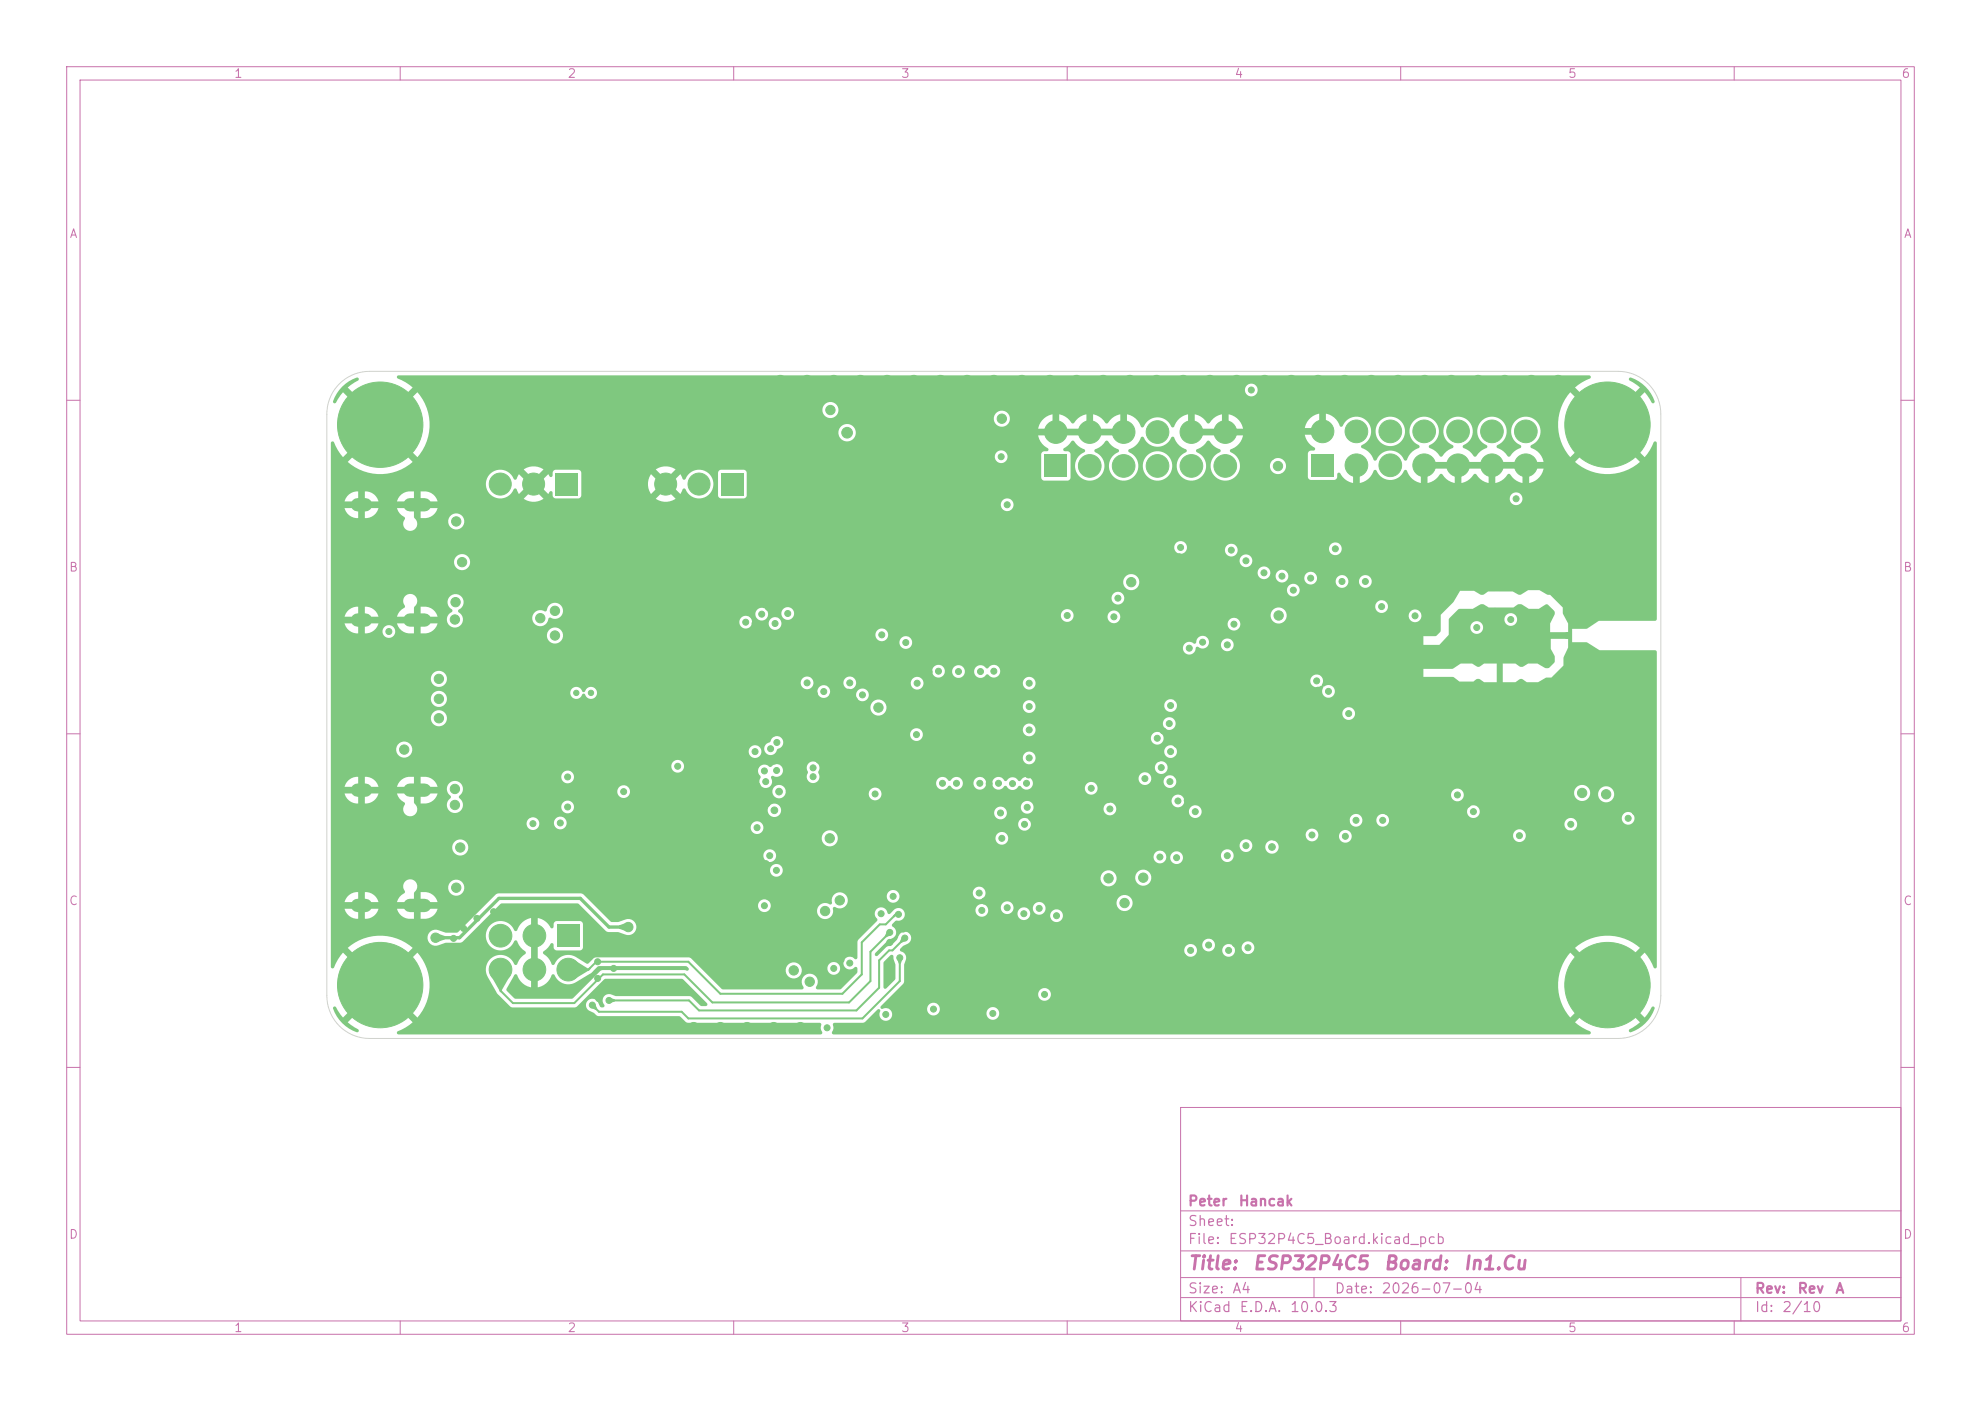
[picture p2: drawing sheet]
<svg xmlns="http://www.w3.org/2000/svg" width="297mm" height="210mm" viewBox="0 0 297 210" stroke-linecap="round" stroke-linejoin="round" font-family="sans-serif">
<defs><g id="words">
<g font-size="2" fill="#c872ab">
<text x="178" y="190.8">Title:</text>
<text x="187.7" y="190.8">ESP32P4C5</text>
<text x="207.3" y="190.8">Board:</text>
<text x="219.3" y="190.8">In1.Cu</text>
</g>
<g font-size="1.5" fill="#c872ab">
<text x="178" y="184.2">Sheet:</text>
<text x="178" y="181.2">Peter</text>
<text x="185.6" y="181.2">Hancak</text>
<text x="178" y="186.9">File:</text>
<text x="184.1" y="186.9">ESP32P4C5_Board.kicad_pcb</text>
<text x="178" y="197.1">KiCad</text>
<text x="178" y="194.3">Size:</text>
<text x="184.7" y="194.3">A4</text>
<text x="185.7" y="197.1">E.D.A.</text>
<text x="193.3" y="197.1">10.0.3</text>
<text x="200" y="194.3">Date:</text>
<text x="207" y="194.3">2026-07-04</text>
<text x="263" y="194.3">Rev:</text>
<text x="263" y="197.1">Id:</text>
<text x="267.1" y="197.1">2/10</text>
<text x="269.4" y="194.3">Rev</text>
<text x="275.1" y="194.3">A</text>
</g>
<g font-size="1.3" fill="#c872ab">
<text x="35" y="12">1</text>
<text x="85" y="12">2</text>
<text x="135" y="12">3</text>
<text x="185" y="12">4</text>
<text x="235" y="12">5</text>
<text x="285" y="12">6</text>
<text x="10.3" y="36">A</text>
<text x="285.4" y="36">A</text>
<text x="10.3" y="86">B</text>
<text x="285.3" y="86">B</text>
<text x="10.3" y="136">C</text>
<text x="285.3" y="136">C</text>
<text x="10.3" y="186">D</text>
<text x="285.3" y="186">D</text>
<text x="35" y="200">1</text>
<text x="85" y="200">2</text>
<text x="135" y="200">3</text>
<text x="185" y="200">4</text>
<text x="235" y="200">5</text>
<text x="285" y="200">6</text>
</g>
</g></defs>
<g fill="none" stroke="#c872ab" stroke-width=".15">
<path d="M10 10h277v190h-277zM12 12h273v186h-273zM60 10v2M110 10v2M160 10v2M210 10v2M260 10v2M10 60h2M285 60h2M10 110h2M285 110h2M10 160h2"/>
<path d="M177 166h108v32h-108zM285 160h2M60 198v2M110 198v2M160 198v2M177 194.5h108M177 191.5h108M177 187.5h108M177 181.5h108M197 191.5v3M210 198v2M260 198v2"/>
<path d="M261 191.5v6.5"/>
</g>
<path d="M156.6 68.1h3.4v3.4h-3.4z" fill="#7fc87f"/>
<g fill="#7fc87f" stroke="#7fc87f" stroke-width=".15">
<circle cx="158.3" cy="64.8" r="1.7"/>
<circle cx="163.4" cy="69.8" r="1.7"/>
<circle cx="163.4" cy="64.8" r="1.7"/>
<circle cx="168.5" cy="69.8" r="1.7"/>
<circle cx="168.5" cy="64.8" r="1.7"/>
<circle cx="173.5" cy="69.8" r="1.7"/>
<circle cx="173.5" cy="64.8" r="1.7"/>
<circle cx="178.6" cy="69.8" r="1.7"/>
<circle cx="178.6" cy="64.8" r="1.7"/>
<circle cx="183.7" cy="69.8" r="1.7"/>
<circle cx="183.7" cy="64.8" r="1.7"/>
<circle cx="57" cy="63.7" r="6.4"/>
</g>
<path d="M53.6 75.7h1.2M61.5 75.7h2.2M53.6 92.9h1.2M61.5 92.9h2.2" fill="none" stroke="#7fc87f" stroke-width="2"/>
<path d="M108.2 70.9h3.3v3.3h-3.3z" fill="#7fc87f"/>
<g fill="#7fc87f" stroke="#7fc87f" stroke-width=".15">
<circle cx="104.8" cy="72.6" r="1.65"/>
<circle cx="99.8" cy="72.6" r="1.65"/>
</g>
<path d="M196.6 68h3.4v3.4h-3.4z" fill="#7fc87f"/>
<g fill="#7fc87f" stroke="#7fc87f" stroke-width=".15">
<circle cx="198.3" cy="64.7" r="1.7"/>
<circle cx="203.4" cy="69.7" r="1.7"/>
<circle cx="203.4" cy="64.7" r="1.7"/>
<circle cx="208.4" cy="69.7" r="1.7"/>
<circle cx="208.4" cy="64.7" r="1.7"/>
<circle cx="213.5" cy="69.7" r="1.7"/>
<circle cx="213.5" cy="64.7" r="1.7"/>
<circle cx="218.6" cy="69.7" r="1.7"/>
<circle cx="218.6" cy="64.7" r="1.7"/>
<circle cx="223.7" cy="69.7" r="1.7"/>
<circle cx="223.7" cy="64.7" r="1.7"/>
<circle cx="228.8" cy="69.7" r="1.7"/>
<circle cx="228.8" cy="64.7" r="1.7"/>
<circle cx="241" cy="63.7" r="6.4"/>
</g>
<path d="M83.4 70.9h3.3v3.3h-3.3z" fill="#7fc87f"/>
<g fill="#7fc87f" stroke="#7fc87f" stroke-width=".15">
<circle cx="80" cy="72.6" r="1.65"/>
<circle cx="75" cy="72.6" r="1.65"/>
<circle cx="241" cy="147.7" r="6.4"/>
</g>
<path d="M53.6 118.4h1.2M61.5 118.4h2.2M53.6 135.7h1.2M61.5 135.7h2.2" fill="none" stroke="#7fc87f" stroke-width="2"/>
<path d="M83.5 138.6h3.4v3.4h-3.4z" fill="#7fc87f"/>
<g fill="#7fc87f" stroke="#7fc87f" stroke-width=".15">
<circle cx="85.2" cy="145.3" r="1.7"/>
<circle cx="80.1" cy="140.3" r="1.7"/>
<circle cx="80.1" cy="145.3" r="1.7"/>
<circle cx="75" cy="140.3" r="1.7"/>
<circle cx="75" cy="145.3" r="1.7"/>
<circle cx="57" cy="147.7" r="6.4"/>
<circle cx="86.4" cy="103.9" r=".4"/>
<circle cx="88.6" cy="103.9" r=".4"/>
<circle cx="125.9" cy="135" r=".7"/>
<circle cx="94.2" cy="139" r=".7"/>
<circle cx="154.3" cy="105.9" r=".45"/>
<circle cx="119" cy="145.5" r=".7"/>
<circle cx="212.2" cy="92.3" r=".45"/>
<circle cx="153.6" cy="123.6" r=".45"/>
<circle cx="148.9" cy="151.9" r=".45"/>
<circle cx="226.5" cy="92.9" r=".45"/>
<circle cx="150.2" cy="62.8" r=".7"/>
<circle cx="143.4" cy="117.4" r=".45"/>
<circle cx="143.7" cy="100.7" r=".45"/>
<circle cx="202.2" cy="107" r=".45"/>
<circle cx="201.2" cy="87.2" r=".45"/>
<circle cx="149" cy="100.6" r=".45"/>
<circle cx="140.7" cy="100.6" r=".45"/>
<circle cx="240.8" cy="119.1" r=".7"/>
<circle cx="131.2" cy="119" r=".45"/>
<circle cx="124" cy="154.1" r=".45"/>
<circle cx="221.4" cy="94.1" r=".45"/>
<circle cx="60.6" cy="112.4" r=".7"/>
<circle cx="124.4" cy="125.7" r=".7"/>
<circle cx="124.5" cy="61.5" r=".7"/>
<circle cx="123.7" cy="136.6" r=".7"/>
<circle cx="227.3" cy="74.8" r=".45"/>
<circle cx="168.6" cy="135.4" r=".7"/>
<circle cx="204.7" cy="87.2" r=".45"/>
<circle cx="153.9" cy="117.4" r=".45"/>
<circle cx="154.3" cy="102.4" r=".45"/>
<circle cx="167" cy="92.5" r=".45"/>
<circle cx="147" cy="100.7" r=".45"/>
<circle cx="218.5" cy="119.2" r=".45"/>
<circle cx="191.7" cy="92.3" r=".7"/>
<circle cx="237.2" cy="118.9" r=".7"/>
<circle cx="191.6" cy="69.9" r=".7"/>
<circle cx="121.4" cy="147.2" r=".7"/>
<circle cx="65.3" cy="140.6" r=".7"/>
<circle cx="237.8" cy="81" r=".5"/>
<circle cx="176.4" cy="113.9" r=".45"/>
<circle cx="240.1" cy="73.1" r=".45"/>
<circle cx="244.7" cy="92.1" r=".5"/>
<circle cx="228.2" cy="123.1" r=".45"/>
<circle cx="179.4" cy="77.1" r=".45"/>
<circle cx="124.2" cy="81.1" r=".45"/>
<circle cx="88.3" cy="152.2" r=".45"/>
<circle cx="229" cy="105.7" r=".5"/>
<circle cx="154.7" cy="122.6" r=".5"/>
<circle cx="191.4" cy="108.9" r=".45"/>
<circle cx="239.4" cy="127.2" r=".45"/>
<circle cx="123.9" cy="146.3" r=".45"/>
<circle cx="195" cy="151.7" r=".45"/>
<circle cx="146.6" cy="108.3" r=".45"/>
<circle cx="93.4" cy="107.4" r=".45"/>
<circle cx="106.4" cy="81.1" r=".45"/>
<circle cx="110.6" cy="92.3" r=".45"/>
<circle cx="128.1" cy="105" r=".45"/>
<circle cx="100.5" cy="83.9" r=".45"/>
<circle cx="103.4" cy="65.5" r=".45"/>
<circle cx="170.6" cy="89.5" r=".45"/>
<circle cx="240.2" cy="105.6" r=".5"/>
<circle cx="237.8" cy="77" r=".5"/>
<circle cx="235.6" cy="89" r=".45"/>
<circle cx="156.6" cy="150.9" r=".45"/>
<circle cx="238" cy="111.7" r=".5"/>
<circle cx="91.3" cy="100.2" r=".45"/>
<circle cx="113" cy="91.1" r=".45"/>
<circle cx="149.5" cy="154.2" r=".45"/>
<circle cx="227.3" cy="109.7" r=".5"/>
<circle cx="116.4" cy="81.1" r=".45"/>
<circle cx="192.4" cy="126.7" r=".45"/>
<circle cx="81.6" cy="61.9" r=".7"/>
<circle cx="119.6" cy="93.1" r=".45"/>
<circle cx="75.6" cy="154.1" r=".8"/>
<circle cx="103.4" cy="63" r=".45"/>
<circle cx="221.6" cy="57.1" r=".8"/>
<circle cx="247" cy="125.7" r=".5"/>
<circle cx="125" cy="147.6" r=".45"/>
<circle cx="150" cy="112" r=".45"/>
<circle cx="136.7" cy="80.7" r=".45"/>
<circle cx="247" cy="113.6" r=".5"/>
<circle cx="61.9" cy="113.9" r=".45"/>
<circle cx="235.4" cy="71.2" r=".45"/>
<circle cx="221.7" cy="61.2" r=".45"/>
<circle cx="220" cy="120.6" r=".45"/>
<circle cx="224" cy="86.9" r=".5"/>
<circle cx="224" cy="85" r=".5"/>
<circle cx="71.6" cy="154.1" r=".8"/>
<circle cx="168.8" cy="100.5" r=".45"/>
<circle cx="148.3" cy="117.5" r=".45"/>
<circle cx="226.7" cy="61.2" r=".45"/>
<circle cx="147.6" cy="135.1" r=".45"/>
<circle cx="217.6" cy="102.2" r=".45"/>
<circle cx="224" cy="83" r=".5"/>
<circle cx="240.2" cy="80.9" r=".5"/>
<circle cx="80.1" cy="115.4" r=".45"/>
<circle cx="149.6" cy="60.9" r=".45"/>
<circle cx="231.2" cy="107.7" r=".5"/>
<circle cx="203.2" cy="124.7" r=".45"/>
<circle cx="247" cy="103.7" r=".5"/>
<circle cx="201" cy="118.5" r=".45"/>
<circle cx="147.6" cy="150.7" r=".45"/>
<circle cx="87.6" cy="154.1" r=".8"/>
<circle cx="196.4" cy="126.9" r=".45"/>
<circle cx="122.8" cy="114" r=".45"/>
<circle cx="66.7" cy="139.1" r=".45"/>
<circle cx="185.2" cy="95.6" r=".45"/>
<circle cx="231.7" cy="95.3" r=".45"/>
<circle cx="65.4" cy="113.9" r=".45"/>
<circle cx="186" cy="143.1" r=".45"/>
<circle cx="235.5" cy="81" r=".5"/>
<circle cx="147" cy="154.2" r=".45"/>
<circle cx="236.5" cy="92.9" r=".45"/>
<circle cx="244.6" cy="75" r=".5"/>
<circle cx="83.6" cy="121.8" r=".45"/>
<circle cx="188.6" cy="143.3" r=".45"/>
<circle cx="153.7" cy="100.8" r=".45"/>
<circle cx="228.6" cy="83" r=".5"/>
<circle cx="115.3" cy="106.8" r=".45"/>
<circle cx="235.5" cy="86.9" r=".5"/>
<circle cx="247" cy="131.8" r=".5"/>
<circle cx="240.2" cy="84.9" r=".5"/>
<circle cx="235.3" cy="139.6" r=".45"/>
<circle cx="133.4" cy="141.3" r=".45"/>
<circle cx="238" cy="99.7" r=".5"/>
<circle cx="235.8" cy="101.7" r=".45"/>
<circle cx="100.9" cy="68" r=".45"/>
<circle cx="231.4" cy="111.7" r=".5"/>
<circle cx="67" cy="65.7" r=".7"/>
<circle cx="166.3" cy="85.1" r=".45"/>
<circle cx="228.6" cy="95.3" r=".45"/>
<circle cx="244.7" cy="105.6" r=".5"/>
<circle cx="145.9" cy="105" r=".45"/>
<circle cx="184.9" cy="84.1" r=".45"/>
<circle cx="207.7" cy="79.4" r=".45"/>
<circle cx="231.2" cy="105.7" r=".5"/>
<circle cx="173.6" cy="113.7" r=".45"/>
<circle cx="124.9" cy="104.2" r=".45"/>
<circle cx="125" cy="57.1" r=".8"/>
<circle cx="91.6" cy="154.1" r=".8"/>
<circle cx="235" cy="95.3" r=".45"/>
<circle cx="237.8" cy="85" r=".5"/>
<circle cx="194" cy="77.4" r=".45"/>
<circle cx="110.9" cy="60.5" r=".45"/>
<circle cx="89.6" cy="144.2" r=".45"/>
<circle cx="188.2" cy="84.7" r=".45"/>
<circle cx="135.4" cy="139.3" r=".45"/>
<circle cx="112.4" cy="139.9" r=".45"/>
<circle cx="130.5" cy="137.7" r=".45"/>
<circle cx="97.6" cy="95.3" r=".45"/>
<circle cx="242.4" cy="78.9" r=".5"/>
<circle cx="89.6" cy="146.7" r=".45"/>
<circle cx="149.8" cy="150.7" r=".45"/>
<circle cx="247" cy="119.7" r=".5"/>
<circle cx="233.2" cy="83" r=".5"/>
<circle cx="244.8" cy="117.7" r=".5"/>
<circle cx="227.3" cy="111.7" r=".5"/>
<circle cx="232" cy="126.5" r=".45"/>
<circle cx="224" cy="79" r=".5"/>
<circle cx="205.2" cy="103.9" r=".7"/>
<circle cx="229.2" cy="126.3" r=".5"/>
<circle cx="247" cy="109.6" r=".5"/>
<circle cx="151.8" cy="68.1" r=".45"/>
<circle cx="244.7" cy="77" r=".5"/>
<circle cx="182.4" cy="93.8" r=".45"/>
<circle cx="195.2" cy="125.5" r=".45"/>
<circle cx="238" cy="105.7" r=".5"/>
<circle cx="133.7" cy="94.6" r=".45"/>
<circle cx="230.8" cy="125.1" r=".45"/>
<circle cx="247" cy="78.9" r=".5"/>
<circle cx="237.8" cy="86.9" r=".5"/>
<circle cx="242.4" cy="92.1" r=".5"/>
<circle cx="152.2" cy="61.9" r=".45"/>
<circle cx="229.4" cy="111.7" r=".5"/>
<circle cx="222.6" cy="103.7" r=".5"/>
<circle cx="242.4" cy="84.9" r=".5"/>
<circle cx="238" cy="103.8" r=".5"/>
<circle cx="231" cy="83" r=".5"/>
<circle cx="157" cy="137.9" r=".45"/>
<circle cx="197.6" cy="87.8" r=".45"/>
<circle cx="235.7" cy="111.7" r=".5"/>
<circle cx="228.5" cy="73.6" r=".45"/>
<circle cx="205.8" cy="62.1" r=".45"/>
<circle cx="112.4" cy="137.9" r=".45"/>
<circle cx="58.5" cy="112.4" r=".45"/>
<circle cx="183.6" cy="81" r=".45"/>
<circle cx="217.6" cy="89.2" r=".45"/>
<circle cx="83.8" cy="115.4" r=".45"/>
<circle cx="197" cy="142.7" r=".45"/>
<circle cx="151.6" cy="137.6" r=".45"/>
<circle cx="92.6" cy="80.6" r=".45"/>
<circle cx="200.2" cy="125.9" r=".45"/>
<circle cx="80.8" cy="119.1" r=".45"/>
<circle cx="226.3" cy="86.9" r=".5"/>
<circle cx="223.4" cy="123.1" r=".45"/>
<circle cx="235.8" cy="99.7" r=".5"/>
<circle cx="137.6" cy="113.3" r=".45"/>
<circle cx="214.7" cy="94.1" r=".5"/>
<circle cx="122.1" cy="104.1" r=".45"/>
<circle cx="100.9" cy="65.5" r=".45"/>
<circle cx="144.9" cy="117.4" r=".45"/>
<circle cx="177.7" cy="122" r=".45"/>
<circle cx="128.2" cy="59.7" r=".45"/>
<circle cx="231.7" cy="139.6" r=".45"/>
<circle cx="237.7" cy="73.1" r=".5"/>
<circle cx="197.6" cy="103.5" r=".45"/>
<circle cx="233.2" cy="86.9" r=".5"/>
<circle cx="114.8" cy="129.5" r=".45"/>
<circle cx="154.2" cy="104.1" r=".45"/>
<circle cx="71.4" cy="76" r=".45"/>
<circle cx="189.6" cy="57.1" r=".8"/>
<circle cx="173.4" cy="57.1" r=".8"/>
<circle cx="247" cy="133.8" r=".5"/>
<circle cx="211.5" cy="61.2" r=".45"/>
<circle cx="137.6" cy="100.7" r=".45"/>
<circle cx="172.5" cy="99.4" r=".45"/>
<circle cx="122.1" cy="154.3" r=".45"/>
<circle cx="170.1" cy="116.9" r=".45"/>
<circle cx="117" cy="57.1" r=".8"/>
<circle cx="212" cy="103.9" r=".7"/>
<circle cx="189.2" cy="127.7" r=".45"/>
<circle cx="74.4" cy="118.5" r=".45"/>
<circle cx="67" cy="59.7" r=".7"/>
<circle cx="219.2" cy="74.8" r=".45"/>
<circle cx="233.4" cy="111.7" r=".5"/>
<circle cx="237.8" cy="83" r=".5"/>
<circle cx="242.4" cy="86.9" r=".5"/>
<circle cx="175.4" cy="74.3" r=".45"/>
<circle cx="179.1" cy="83.2" r=".45"/>
<circle cx="231.4" cy="109.7" r=".5"/>
<circle cx="235.5" cy="85" r=".5"/>
<circle cx="222" cy="120.5" r=".45"/>
<circle cx="129.2" cy="81.1" r=".45"/>
<circle cx="126.1" cy="143.9" r=".45"/>
<circle cx="233.6" cy="141.1" r=".45"/>
<circle cx="190.5" cy="65.7" r=".45"/>
<circle cx="247" cy="80.9" r=".5"/>
<circle cx="176.5" cy="104.7" r=".45"/>
<circle cx="103.4" cy="68" r=".45"/>
<circle cx="235.7" cy="105.7" r=".5"/>
<circle cx="225.6" cy="57.1" r=".8"/>
<circle cx="169.8" cy="74.3" r=".45"/>
<circle cx="229.6" cy="129.5" r=".45"/>
<circle cx="111" cy="76.2" r=".45"/>
<circle cx="192.4" cy="71.5" r=".45"/>
<circle cx="154.2" cy="116.2" r=".45"/>
<circle cx="229" cy="107.7" r=".5"/>
<circle cx="233.2" cy="89" r=".5"/>
<circle cx="111.4" cy="81.1" r=".45"/>
<circle cx="113.5" cy="71.3" r=".45"/>
<circle cx="99.2" cy="79.2" r=".45"/>
<circle cx="64" cy="142.1" r=".45"/>
<circle cx="147.6" cy="105" r=".45"/>
<circle cx="247" cy="107.6" r=".5"/>
<circle cx="193.5" cy="85.6" r=".45"/>
<circle cx="62" cy="105.4" r=".7"/>
<circle cx="235.7" cy="107.7" r=".5"/>
<circle cx="56.9" cy="95.5" r=".45"/>
<circle cx="79.9" cy="105.7" r=".45"/>
<circle cx="176.8" cy="83.5" r=".45"/>
<circle cx="214.2" cy="92.3" r=".45"/>
<circle cx="76.7" cy="76" r=".45"/>
<circle cx="81.7" cy="86.6" r=".8"/>
<circle cx="77" cy="110.6" r=".45"/>
<circle cx="214" cy="61.2" r=".45"/>
<circle cx="187.2" cy="125.3" r=".45"/>
<circle cx="93.5" cy="60.5" r=".45"/>
<circle cx="144.5" cy="154.2" r=".45"/>
<circle cx="190.8" cy="87.1" r=".45"/>
<circle cx="71.5" cy="140.2" r=".45"/>
<circle cx="82.4" cy="122.9" r=".45"/>
<circle cx="235.5" cy="79" r=".5"/>
<circle cx="217.6" cy="86.9" r=".5"/>
<circle cx="92" cy="142.7" r=".45"/>
<circle cx="108.9" cy="81.1" r=".45"/>
<circle cx="176.5" cy="116.2" r=".45"/>
<circle cx="230.6" cy="127.7" r=".45"/>
<circle cx="240.2" cy="107.6" r=".5"/>
<circle cx="186.4" cy="128.7" r=".45"/>
<circle cx="89.8" cy="149.7" r=".45"/>
<circle cx="113.5" cy="68.8" r=".45"/>
<circle cx="228.2" cy="92.9" r=".45"/>
<circle cx="131.7" cy="80.7" r=".45"/>
<circle cx="233.6" cy="57.1" r=".8"/>
<circle cx="97.4" cy="80.7" r=".45"/>
<circle cx="101.3" cy="98.4" r=".8"/>
<circle cx="244.7" cy="109.6" r=".5"/>
<circle cx="91.8" cy="148.4" r=".45"/>
<circle cx="113.5" cy="76.2" r=".45"/>
<circle cx="192.5" cy="65.7" r=".45"/>
<circle cx="192.5" cy="63.7" r=".45"/>
<circle cx="142" cy="154.2" r=".45"/>
<circle cx="219.2" cy="61.2" r=".45"/>
<circle cx="233.2" cy="79" r=".5"/>
<circle cx="175.8" cy="81" r=".45"/>
<circle cx="113.2" cy="93.5" r=".45"/>
<circle cx="79.3" cy="122.1" r=".45"/>
<circle cx="158.6" cy="90.9" r=".45"/>
<circle cx="231" cy="86.9" r=".45"/>
<circle cx="244.7" cy="107.6" r=".5"/>
<circle cx="118" cy="59.9" r=".45"/>
<circle cx="68.2" cy="75.1" r=".7"/>
<circle cx="195" cy="148.2" r=".45"/>
<circle cx="226.7" cy="107.7" r=".5"/>
<circle cx="240.2" cy="77" r=".45"/>
<circle cx="62.1" cy="108.2" r=".7"/>
<circle cx="176.4" cy="111.6" r=".45"/>
<circle cx="74.3" cy="110.6" r=".45"/>
<circle cx="196.2" cy="107.7" r=".45"/>
<circle cx="67" cy="68.7" r=".7"/>
<circle cx="133.6" cy="106.4" r=".45"/>
<circle cx="180.6" cy="143.1" r=".45"/>
<circle cx="156.6" cy="153.1" r=".45"/>
<circle cx="226.3" cy="85" r=".5"/>
<circle cx="152.2" cy="100.8" r=".45"/>
<circle cx="231.2" cy="131.1" r=".45"/>
<circle cx="145" cy="57.1" r=".8"/>
<circle cx="201.8" cy="123.1" r=".45"/>
<circle cx="89.6" cy="139.2" r=".45"/>
<circle cx="242.8" cy="113.5" r=".45"/>
<circle cx="228.6" cy="86.9" r=".5"/>
<circle cx="190.5" cy="63.7" r=".45"/>
<circle cx="63.7" cy="115.1" r=".45"/>
<circle cx="113.4" cy="60.5" r=".45"/>
<circle cx="115" cy="120.5" r=".45"/>
<circle cx="226.3" cy="79" r=".5"/>
<circle cx="240.2" cy="86.9" r=".5"/>
<circle cx="92.2" cy="130.7" r=".45"/>
<circle cx="231.7" cy="142.5" r=".45"/>
<circle cx="63.9" cy="139" r=".45"/>
<circle cx="188.8" cy="59.7" r=".5"/>
<circle cx="179.5" cy="60.7" r=".45"/>
<circle cx="166.1" cy="119.9" r=".45"/>
<circle cx="152.5" cy="135.7" r=".45"/>
<circle cx="118.4" cy="118.7" r=".5"/>
<circle cx="182.6" cy="96.1" r=".45"/>
<circle cx="51.6" cy="139.3" r=".7"/>
<circle cx="244.6" cy="73.1" r=".5"/>
<circle cx="137" cy="57.1" r=".8"/>
<circle cx="66.6" cy="142.3" r=".45"/>
<circle cx="78.2" cy="117.2" r=".45"/>
<circle cx="150.2" cy="66.9" r=".45"/>
<circle cx="205.6" cy="57.1" r=".8"/>
<circle cx="182.9" cy="97.9" r=".45"/>
<circle cx="200.2" cy="84" r=".45"/>
<circle cx="184.5" cy="60.7" r=".45"/>
<circle cx="119.2" cy="81.1" r=".45"/>
<circle cx="186.4" cy="92.7" r=".45"/>
<circle cx="126" cy="123.7" r=".45"/>
<circle cx="247" cy="121.7" r=".5"/>
<circle cx="79.6" cy="154.1" r=".8"/>
<circle cx="173.2" cy="148" r=".45"/>
<circle cx="235.6" cy="91" r=".5"/>
<circle cx="149.8" cy="74.5" r=".45"/>
<circle cx="129" cy="57.1" r=".8"/>
<circle cx="121" cy="57.1" r=".8"/>
<circle cx="244.7" cy="82.9" r=".5"/>
<circle cx="226.3" cy="81" r=".5"/>
<circle cx="124.4" cy="65.2" r=".45"/>
<circle cx="79.9" cy="102" r=".45"/>
<circle cx="135.6" cy="98.4" r=".45"/>
<circle cx="228.4" cy="127.9" r=".45"/>
<circle cx="235.7" cy="103.8" r=".5"/>
<circle cx="242.4" cy="98.5" r=".5"/>
<circle cx="240.2" cy="92.1" r=".5"/>
<circle cx="80.1" cy="130.6" r=".45"/>
<circle cx="233.2" cy="77" r=".5"/>
<circle cx="150.6" cy="100.7" r=".45"/>
<circle cx="231.2" cy="103.8" r=".45"/>
<circle cx="224.5" cy="103.7" r=".5"/>
<circle cx="193.2" cy="125" r=".45"/>
<circle cx="112" cy="154.1" r=".8"/>
<circle cx="95.6" cy="154.1" r=".8"/>
<circle cx="231" cy="81" r=".5"/>
<circle cx="233.4" cy="107.7" r=".5"/>
<circle cx="247" cy="92.1" r=".5"/>
<circle cx="242.3" cy="73.1" r=".5"/>
<circle cx="235.4" cy="75.1" r=".5"/>
<circle cx="176.5" cy="130.2" r=".45"/>
<circle cx="133" cy="57.1" r=".8"/>
<circle cx="182.4" cy="128.5" r=".45"/>
<circle cx="105.9" cy="60.5" r=".45"/>
<circle cx="244.4" cy="126.3" r=".45"/>
<circle cx="224.2" cy="61.2" r=".45"/>
<circle cx="134.2" cy="80.7" r=".45"/>
<circle cx="123.8" cy="144" r=".45"/>
<circle cx="245.2" cy="121.7" r=".5"/>
<circle cx="156.8" cy="90.9" r=".45"/>
<circle cx="176" cy="72.3" r=".45"/>
<circle cx="153.2" cy="57.1" r=".8"/>
<circle cx="247" cy="135.8" r=".5"/>
<circle cx="116" cy="154.1" r=".8"/>
<circle cx="244.7" cy="113.6" r=".5"/>
<circle cx="236.4" cy="97.6" r=".45"/>
<circle cx="69.5" cy="139.2" r=".45"/>
<circle cx="113.9" cy="81.1" r=".45"/>
<circle cx="226" cy="128.2" r=".45"/>
<circle cx="78.6" cy="61.9" r=".7"/>
<circle cx="135.3" cy="133.5" r=".45"/>
<circle cx="247" cy="77" r=".5"/>
<circle cx="103.6" cy="83.9" r=".45"/>
<circle cx="63.6" cy="154.1" r=".8"/>
<circle cx="144.9" cy="80.9" r=".45"/>
<circle cx="238" cy="109.7" r=".5"/>
<circle cx="244.7" cy="103.7" r=".5"/>
<circle cx="232.4" cy="91.8" r=".45"/>
<circle cx="195.3" cy="87.8" r=".45"/>
<circle cx="157.4" cy="57.1" r=".8"/>
<circle cx="240.2" cy="103.7" r=".45"/>
<circle cx="247" cy="137.7" r=".5"/>
<circle cx="143.7" cy="104.9" r=".45"/>
<circle cx="224.8" cy="92.8" r=".45"/>
<circle cx="115.2" cy="91.1" r=".45"/>
<circle cx="80.1" cy="88.4" r=".8"/>
<circle cx="99.2" cy="82.1" r=".45"/>
<circle cx="152.2" cy="63.9" r=".45"/>
<circle cx="185.4" cy="57.1" r=".8"/>
<circle cx="197.6" cy="57.1" r=".8"/>
<circle cx="115.3" cy="134.5" r=".45"/>
<circle cx="96" cy="60.5" r=".45"/>
<circle cx="233.4" cy="101.7" r=".5"/>
<circle cx="244.7" cy="111.6" r=".5"/>
<circle cx="233.5" cy="127.3" r=".45"/>
<circle cx="139.6" cy="117.5" r=".45"/>
<circle cx="229.4" cy="109.7" r=".5"/>
<circle cx="78.6" cy="67.9" r=".7"/>
<circle cx="118.2" cy="90.5" r=".45"/>
<circle cx="139.5" cy="154.2" r=".45"/>
<circle cx="160" cy="128.3" r=".45"/>
<circle cx="220" cy="84.5" r=".5"/>
<circle cx="197.2" cy="123.7" r=".45"/>
<circle cx="229.6" cy="57.1" r=".8"/>
<circle cx="245.2" cy="124.1" r=".5"/>
<circle cx="185.2" cy="141.5" r=".45"/>
<circle cx="92.9" cy="137.4" r=".45"/>
<circle cx="238" cy="101.7" r=".5"/>
<circle cx="129.4" cy="119" r=".45"/>
<circle cx="246.9" cy="75" r=".5"/>
<circle cx="233.2" cy="125.1" r=".45"/>
<circle cx="93.4" cy="104.2" r=".45"/>
<circle cx="100.9" cy="60.5" r=".45"/>
<circle cx="157.4" cy="136.1" r=".45"/>
<circle cx="183.1" cy="77.1" r=".45"/>
<circle cx="95" cy="80.7" r=".45"/>
<circle cx="242.4" cy="107.6" r=".5"/>
<circle cx="150" cy="123.7" r=".5"/>
<circle cx="188.4" cy="110" r=".45"/>
<circle cx="92.2" cy="140.4" r=".45"/>
<circle cx="217.6" cy="57.1" r=".8"/>
<circle cx="174.4" cy="109.6" r=".45"/>
<circle cx="149" cy="57.1" r=".8"/>
<circle cx="100.9" cy="63" r=".45"/>
<circle cx="242.4" cy="80.9" r=".5"/>
<circle cx="165.4" cy="57.1" r=".8"/>
<circle cx="237.8" cy="79" r=".5"/>
<circle cx="231" cy="79" r=".5"/>
<circle cx="65.4" cy="98.5" r=".45"/>
<circle cx="177.4" cy="143.5" r=".45"/>
<circle cx="235.7" cy="109.7" r=".5"/>
<circle cx="233.4" cy="105.7" r=".5"/>
<circle cx="113" cy="110.8" r=".45"/>
<circle cx="65.8" cy="110.6" r=".45"/>
<circle cx="104" cy="154.1" r=".8"/>
<circle cx="229" cy="131.2" r=".45"/>
<circle cx="221.8" cy="83" r=".5"/>
<circle cx="155.8" cy="118.9" r=".45"/>
<circle cx="137" cy="154.2" r=".45"/>
<circle cx="116.1" cy="114.1" r=".45"/>
<circle cx="186.4" cy="59.7" r=".5"/>
<circle cx="101.3" cy="95.5" r=".8"/>
<circle cx="80.4" cy="125.1" r=".45"/>
<circle cx="247" cy="115.7" r=".5"/>
<circle cx="125.7" cy="122.1" r=".45"/>
<circle cx="192.8" cy="68.5" r=".45"/>
<circle cx="233.2" cy="85" r=".5"/>
<circle cx="83.6" cy="117.7" r=".45"/>
<circle cx="67.6" cy="154.1" r=".8"/>
<circle cx="185.2" cy="126.9" r=".45"/>
<circle cx="228.6" cy="81" r=".5"/>
<circle cx="212" cy="100.5" r=".7"/>
<circle cx="126.7" cy="81.1" r=".45"/>
<circle cx="103.4" cy="60.5" r=".45"/>
<circle cx="127.2" cy="103.8" r=".45"/>
<circle cx="96.2" cy="82.1" r=".45"/>
<circle cx="192.5" cy="61.7" r=".45"/>
<circle cx="154.2" cy="107.7" r=".45"/>
<circle cx="125.6" cy="59.7" r=".45"/>
<circle cx="83.6" cy="154.1" r=".8"/>
<circle cx="78.6" cy="64.9" r=".7"/>
<circle cx="140.3" cy="149.5" r=".45"/>
<circle cx="205" cy="122.7" r=".45"/>
<circle cx="238" cy="107.7" r=".5"/>
<circle cx="227.5" cy="129.7" r=".45"/>
<circle cx="63.8" cy="97.3" r=".45"/>
<circle cx="133.5" cy="144.3" r=".45"/>
<circle cx="99.8" cy="154.1" r=".8"/>
<circle cx="240.2" cy="109.6" r=".5"/>
<circle cx="149.5" cy="84.7" r=".45"/>
<circle cx="247" cy="105.6" r=".5"/>
<circle cx="172" cy="60.7" r=".45"/>
<circle cx="226.7" cy="103.7" r=".5"/>
<circle cx="247" cy="82.9" r=".5"/>
<circle cx="108.5" cy="76.2" r=".45"/>
<circle cx="186.2" cy="67.7" r=".45"/>
<circle cx="112.4" cy="135.8" r=".45"/>
<circle cx="177.4" cy="57.1" r=".8"/>
<circle cx="74" cy="136.7" r=".45"/>
<circle cx="191" cy="125.5" r=".45"/>
<circle cx="242.4" cy="109.6" r=".5"/>
<circle cx="244.7" cy="80.9" r=".5"/>
<circle cx="180" cy="74.1" r=".45"/>
<circle cx="134.5" cy="154.2" r=".45"/>
<circle cx="237.6" cy="71.2" r=".45"/>
<circle cx="108" cy="154.1" r=".8"/>
<circle cx="116" cy="59.9" r=".45"/>
<circle cx="208" cy="121.7" r=".45"/>
<circle cx="226.2" cy="123.9" r=".5"/>
<circle cx="244.8" cy="119.7" r=".5"/>
<circle cx="178" cy="120" r=".45"/>
<circle cx="191" cy="85.3" r=".45"/>
<circle cx="231.7" cy="98.8" r=".45"/>
<circle cx="233.4" cy="103.8" r=".5"/>
<circle cx="60.6" cy="110.3" r=".45"/>
<circle cx="231.6" cy="129.1" r=".45"/>
<circle cx="182.8" cy="141.7" r=".45"/>
<circle cx="240.2" cy="111.6" r=".5"/>
<circle cx="237.8" cy="89" r=".5"/>
<circle cx="89.6" cy="141.7" r=".45"/>
<circle cx="247" cy="98.5" r=".5"/>
<circle cx="113.3" cy="114.8" r=".45"/>
<circle cx="111.1" cy="94.9" r=".45"/>
<circle cx="86.7" cy="114.9" r=".45"/>
<circle cx="219.7" cy="95.2" r=".45"/>
<circle cx="86.7" cy="117.7" r=".45"/>
<circle cx="233.2" cy="81" r=".5"/>
<circle cx="106" cy="76.2" r=".45"/>
<circle cx="221.8" cy="81" r=".5"/>
<circle cx="228.6" cy="85" r=".5"/>
<circle cx="240.2" cy="82.9" r=".5"/>
<circle cx="247" cy="86.9" r=".5"/>
<circle cx="247" cy="117.7" r=".5"/>
<circle cx="51" cy="72.1" r=".7"/>
<circle cx="228.5" cy="76.2" r=".45"/>
<circle cx="211.3" cy="73.4" r=".45"/>
<circle cx="120.6" cy="117.3" r=".45"/>
<circle cx="231" cy="85" r=".5"/>
<circle cx="101.2" cy="80.7" r=".45"/>
<circle cx="122.4" cy="101.6" r=".45"/>
<circle cx="98.5" cy="60.5" r=".45"/>
<circle cx="137.5" cy="104.2" r=".45"/>
<circle cx="229.2" cy="61.2" r=".45"/>
<circle cx="76.3" cy="115.4" r=".45"/>
<circle cx="154.2" cy="111.5" r=".45"/>
<circle cx="173.6" cy="131.2" r=".45"/>
<circle cx="244.7" cy="98.5" r=".5"/>
<circle cx="169.4" cy="57.1" r=".8"/>
<circle cx="247" cy="111.6" r=".5"/>
<circle cx="242.4" cy="77" r=".5"/>
<circle cx="177" cy="60.7" r=".45"/>
<circle cx="108.4" cy="60.5" r=".45"/>
<circle cx="197.3" cy="109.7" r=".45"/>
<circle cx="226.5" cy="76.2" r=".45"/>
<circle cx="159" cy="89.3" r=".45"/>
<circle cx="142.2" cy="100.7" r=".45"/>
<circle cx="88.5" cy="60.5" r=".45"/>
<circle cx="182.8" cy="82.3" r=".45"/>
<circle cx="242.4" cy="103.7" r=".5"/>
<circle cx="71.4" cy="135.7" r=".45"/>
<circle cx="69.2" cy="142.3" r=".45"/>
<circle cx="176" cy="97.3" r=".45"/>
<circle cx="242.4" cy="105.6" r=".5"/>
<circle cx="195.1" cy="72.4" r=".45"/>
<circle cx="201.6" cy="57.1" r=".8"/>
<circle cx="74.1" cy="76" r=".45"/>
<circle cx="161.4" cy="57.1" r=".8"/>
<circle cx="113.5" cy="117.8" r=".45"/>
<circle cx="97.4" cy="83.9" r=".45"/>
<circle cx="233.4" cy="109.7" r=".5"/>
<circle cx="118.5" cy="112.1" r=".45"/>
<circle cx="71.5" cy="137.7" r=".45"/>
<circle cx="205.2" cy="100.5" r=".7"/>
<circle cx="198.3" cy="81.8" r=".45"/>
<circle cx="68" cy="140.7" r=".45"/>
<circle cx="228.6" cy="79" r=".5"/>
<circle cx="190.6" cy="68.5" r=".45"/>
<circle cx="240.2" cy="78.9" r=".5"/>
<circle cx="237.8" cy="91" r=".5"/>
<circle cx="68.4" cy="135.7" r=".7"/>
<circle cx="240.2" cy="98.5" r=".5"/>
<circle cx="244.7" cy="84.9" r=".5"/>
<circle cx="235.4" cy="125.1" r=".5"/>
<circle cx="230.5" cy="132.7" r=".45"/>
<circle cx="134.1" cy="96.4" r=".45"/>
<circle cx="67" cy="62.7" r=".7"/>
<circle cx="242.4" cy="111.6" r=".5"/>
<circle cx="247" cy="84.9" r=".5"/>
<circle cx="93.4" cy="102.2" r=".45"/>
<circle cx="137.6" cy="111.9" r=".45"/>
<circle cx="235.4" cy="73.1" r=".5"/>
<circle cx="120" cy="154.1" r=".8"/>
<circle cx="123.7" cy="63.7" r=".45"/>
<circle cx="174" cy="105.8" r=".45"/>
<circle cx="121.7" cy="81.1" r=".45"/>
<circle cx="193.6" cy="57.1" r=".8"/>
<circle cx="244.7" cy="78.9" r=".5"/>
<circle cx="103.1" cy="79.1" r=".45"/>
<circle cx="242.4" cy="82.9" r=".5"/>
<circle cx="143.1" cy="59.9" r=".45"/>
<circle cx="199.5" cy="107.6" r=".45"/>
<circle cx="226.3" cy="83" r=".5"/>
<circle cx="89.6" cy="129.1" r=".45"/>
<circle cx="129.5" cy="135.6" r=".45"/>
<circle cx="226.7" cy="105.7" r=".5"/>
<circle cx="216.5" cy="61.2" r=".45"/>
<circle cx="139.3" cy="100.7" r=".45"/>
<circle cx="91" cy="60.5" r=".45"/>
<circle cx="141" cy="57.1" r=".8"/>
<circle cx="194" cy="142.7" r=".45"/>
<circle cx="55" cy="72.1" r=".7"/>
<circle cx="181.4" cy="57.1" r=".8"/>
<circle cx="218" cy="85" r=".45"/>
<circle cx="55.6" cy="139.3" r=".7"/>
<circle cx="113.5" cy="73.8" r=".45"/>
<circle cx="240.1" cy="75" r=".5"/>
<circle cx="224" cy="81" r=".5"/>
<circle cx="176.2" cy="107.2" r=".45"/>
<circle cx="65.4" cy="96.2" r=".45"/>
<circle cx="195" cy="145.2" r=".45"/>
<circle cx="229" cy="103.7" r=".5"/>
<circle cx="212" cy="97.1" r=".7"/>
<circle cx="235.5" cy="77" r=".5"/>
<circle cx="247" cy="129.8" r=".5"/>
<circle cx="209.6" cy="57.1" r=".8"/>
<circle cx="179.5" cy="81.3" r=".45"/>
<circle cx="174.5" cy="60.7" r=".45"/>
<circle cx="148.7" cy="106.2" r=".45"/>
<circle cx="237.7" cy="75.1" r=".5"/>
<circle cx="104.9" cy="82.4" r=".45"/>
<circle cx="182" cy="60.7" r=".45"/>
<circle cx="83.6" cy="120.1" r=".45"/>
<circle cx="156.4" cy="73.5" r=".45"/>
<circle cx="224.5" cy="126.7" r=".45"/>
<circle cx="247" cy="127.8" r=".5"/>
<circle cx="120.6" cy="99.9" r=".45"/>
<circle cx="116" cy="109.9" r=".45"/>
<circle cx="199.2" cy="120.8" r=".45"/>
<circle cx="246.9" cy="73.1" r=".5"/>
<circle cx="139.2" cy="80.7" r=".45"/>
<circle cx="244.7" cy="86.9" r=".5"/>
<circle cx="244.8" cy="115.7" r=".5"/>
<circle cx="242.3" cy="75" r=".5"/>
<circle cx="191" cy="142.7" r=".45"/>
<circle cx="213.6" cy="57.1" r=".8"/>
<circle cx="78.3" cy="103.9" r=".45"/>
<circle cx="71.6" cy="142.3" r=".45"/>
<circle cx="228.2" cy="97.6" r=".45"/>
<circle cx="92" cy="145.2" r=".45"/>
<circle cx="235.5" cy="83" r=".5"/>
<circle cx="190.4" cy="71.5" r=".45"/>
<circle cx="165.3" cy="133.3" r=".45"/>
<circle cx="170.6" cy="99.4" r=".45"/>
<circle cx="247" cy="123.7" r=".5"/>
<circle cx="114.6" cy="135.8" r=".45"/>
<circle cx="113.5" cy="124.1" r=".45"/>
<circle cx="84" cy="123.4" r=".45"/>
<circle cx="115.4" cy="128.3" r=".45"/>
<circle cx="116.1" cy="121.5" r=".5"/>
<circle cx="116.8" cy="118.7" r=".5"/>
<circle cx="116.4" cy="130.5" r=".45"/>
<circle cx="79.9" cy="123.5" r=".45"/>
<circle cx="178.3" cy="97.2" r=".45"/>
<circle cx="154.3" cy="109.4" r=".45"/>
<circle cx="180.3" cy="96.3" r=".45"/>
<circle cx="169.6" cy="87.3" r=".7"/>
<circle cx="154" cy="121" r=".45"/>
<circle cx="166.2" cy="131.7" r=".7"/>
<circle cx="171.4" cy="131.6" r=".7"/>
<circle cx="135.8" cy="96.3" r=".45"/>
<circle cx="132.2" cy="95.2" r=".45"/>
<circle cx="131.7" cy="106.1" r=".7"/>
<circle cx="149.7" cy="117.4" r=".45"/>
<circle cx="137.5" cy="102.4" r=".45"/>
<circle cx="127.4" cy="102.4" r=".45"/>
<circle cx="123.5" cy="103.7" r=".45"/>
<circle cx="121" cy="102.4" r=".45"/>
<circle cx="129.3" cy="104.2" r=".45"/>
<circle cx="150.2" cy="125.7" r=".45"/>
<circle cx="137.4" cy="110.1" r=".45"/>
<circle cx="116.4" cy="115.5" r=".45"/>
<circle cx="114.8" cy="117.2" r=".45"/>
<circle cx="114.6" cy="115.6" r=".45"/>
<circle cx="116.5" cy="111.3" r=".45"/>
<circle cx="121.9" cy="115.1" r=".45"/>
<circle cx="121.9" cy="116.4" r=".45"/>
<circle cx="115.5" cy="112.2" r=".45"/>
<circle cx="146.9" cy="117.4" r=".45"/>
<circle cx="141.3" cy="117.4" r=".45"/>
<circle cx="150" cy="121.9" r=".45"/>
<circle cx="132.8" cy="152.1" r=".45"/>
<circle cx="140" cy="151.3" r=".45"/>
<circle cx="146.8" cy="133.9" r=".45"/>
<circle cx="133.9" cy="134.4" r=".45"/>
<circle cx="125" cy="145.2" r=".45"/>
<circle cx="127.4" cy="144.4" r=".45"/>
<circle cx="132.1" cy="137" r=".45"/>
<circle cx="147.2" cy="136.5" r=".45"/>
<circle cx="156.6" cy="149.1" r=".45"/>
<circle cx="134.7" cy="137.1" r=".45"/>
<circle cx="151" cy="136.1" r=".45"/>
<circle cx="133.4" cy="139.8" r=".45"/>
<circle cx="153.5" cy="137" r=".45"/>
<circle cx="154.3" cy="113.6" r=".45"/>
<circle cx="151.8" cy="117.5" r=".45"/>
<circle cx="155.8" cy="136.2" r=".45"/>
<circle cx="135.7" cy="140.6" r=".45"/>
<circle cx="113.2" cy="112.7" r=".45"/>
<circle cx="85.1" cy="116.5" r=".45"/>
<circle cx="91.3" cy="150" r=".45"/>
<circle cx="85.1" cy="121" r=".45"/>
<circle cx="158.4" cy="137.3" r=".45"/>
<circle cx="93.5" cy="118.7" r=".45"/>
<circle cx="134.9" cy="143.6" r=".45"/>
<circle cx="88.8" cy="150.7" r=".45"/>
<circle cx="163.6" cy="118.2" r=".45"/>
<circle cx="166.4" cy="121.3" r=".45"/>
<circle cx="196.7" cy="125.2" r=".45"/>
<circle cx="175.5" cy="112.7" r=".45"/>
<circle cx="201.7" cy="125.4" r=".45"/>
<circle cx="173.5" cy="110.7" r=".45"/>
<circle cx="175.3" cy="108.5" r=".45"/>
<circle cx="203.3" cy="123" r=".45"/>
<circle cx="175.5" cy="105.8" r=".45"/>
<circle cx="207.3" cy="123" r=".45"/>
<circle cx="167.6" cy="89.7" r=".45"/>
<circle cx="160" cy="92.3" r=".45"/>
<circle cx="177" cy="82.1" r=".45"/>
<circle cx="220.9" cy="121.7" r=".45"/>
<circle cx="244.1" cy="122.7" r=".45"/>
<circle cx="69.3" cy="84.3" r=".7"/>
<circle cx="68.2" cy="92.9" r=".7"/>
<circle cx="68.4" cy="78.2" r=".7"/>
<circle cx="68.3" cy="90.3" r=".7"/>
<circle cx="111.8" cy="93.3" r=".45"/>
<circle cx="178.5" cy="142.5" r=".45"/>
<circle cx="114.2" cy="92.1" r=".45"/>
<circle cx="181.2" cy="141.7" r=".45"/>
<circle cx="116.2" cy="93.5" r=".45"/>
<circle cx="184.2" cy="142.5" r=".45"/>
<circle cx="118.1" cy="92" r=".45"/>
<circle cx="187.1" cy="142.1" r=".45"/>
<circle cx="58.3" cy="94.7" r=".45"/>
<circle cx="187.6" cy="58.5" r=".45"/>
<circle cx="176.6" cy="120.1" r=".45"/>
<circle cx="173.9" cy="128.5" r=".45"/>
<circle cx="176.4" cy="128.6" r=".45"/>
<circle cx="179.2" cy="121.7" r=".45"/>
<circle cx="207.1" cy="90.9" r=".45"/>
<circle cx="200.2" cy="82.3" r=".45"/>
<circle cx="184" cy="128.3" r=".45"/>
<circle cx="171.7" cy="116.7" r=".45"/>
<circle cx="186.8" cy="126.8" r=".45"/>
<circle cx="175.4" cy="117.2" r=".45"/>
<circle cx="190.7" cy="127" r=".5"/>
<circle cx="174.1" cy="115.1" r=".45"/>
<circle cx="150.1" cy="68.5" r=".45"/>
<circle cx="151" cy="75.7" r=".45"/>
<circle cx="186.8" cy="84.1" r=".45"/>
<circle cx="197.4" cy="102.1" r=".45"/>
<circle cx="185" cy="93.6" r=".45"/>
<circle cx="184" cy="96.7" r=".45"/>
<circle cx="184.6" cy="82.5" r=".45"/>
<circle cx="199.2" cy="103.6" r=".45"/>
<circle cx="192.2" cy="86.4" r=".45"/>
<circle cx="193.9" cy="88.5" r=".45"/>
<circle cx="196.5" cy="86.7" r=".45"/>
<circle cx="235.5" cy="123.6" r=".45"/>
<circle cx="227.8" cy="125.3" r=".45"/>
<circle cx="65.8" cy="101.8" r=".7"/>
<circle cx="81" cy="92.7" r=".7"/>
<circle cx="65.8" cy="104.8" r=".7"/>
<circle cx="83.2" cy="95.3" r=".7"/>
<circle cx="65.8" cy="107.7" r=".7"/>
<circle cx="83.2" cy="91.6" r=".7"/>
<circle cx="68.4" cy="133.1" r=".7"/>
<circle cx="69" cy="127" r=".7"/>
<circle cx="68.2" cy="118.3" r=".7"/>
<circle cx="68.2" cy="120.7" r=".7"/>
<circle cx="189.5" cy="85.9" r=".45"/>
<circle cx="127" cy="64.9" r=".8"/>
<circle cx="101.6" cy="114.9" r=".45"/>
</g>
<path d="M94.2 139h-2.9l-4.3-4.3h-12.2l-5.9 5.9h-3.6" fill="none" stroke="#7fc87f" stroke-width=".5"/>
<path d="M133.4 139.8l-2.9 2.9v4.4l-3.2 3.2h-20.5l-4.2-4.2h-12.2l-4.3 4.3h-9.2l-1.9-1.9v-3.2M134.7 137.1h-.4l-1.5 1.5h-.9l-2.7 2.7v4.8l-2.9 2.9h-18.3l-4.8-4.8h-13.8l-1.2 1.2-3-.1M134.9 143.6v3.5l-5.6 5.6h-26.1l-1-1h-12.4l-1-1M135.7 140.6l-1.9 1.9h-.5l-1.5 1.5v4.1l-3.4 3.4h-23.6l-1.5-1.5h-12" fill="none" stroke="#7fc87f" stroke-width=".3"/>
<g fill="#7fc87f">
<path d="M214.6 69.3l2.8-.1a.68 .68 0 0 1 .1 1h-2.8a.68 .68 0 0 1-.1-.9z"/>
<path d="M219.7 69.3l2.8-.1 .2 .3v.6l-.2 .1h-2.7a.68 .68 0 0 1-.1-.9z"/>
<path d="M224.7 69.3l2.8-.1a.68 .68 0 0 1 .2 1h-2.8a.68 .68 0 0 1-.2-.9z"/>
<path d="M159.4 64.3h2.8a.68 .68 0 0 1 .1 .9l-2.8 .1a.68 .68 0 0 1-.1-1z"/>
<path d="M164.4 64.3h2.8l.3 .2v.6l-.2 .2h-2.7a.68 .68 0 0 1-.2-1z"/>
<path d="M179.7 64.3h2.8a.68 .68 0 0 1 .1 .9l-2.8 .1a.68 .68 0 0 1-.1-1z"/>
<path d="M59.6 56.3h178.7a.25 .25 0 0 1 .2 .2 .25 .25 0 0 1-.2 .3l-1.1 .5-1.1 .8 2.8 2.8 .1 .2-.4 .5h-.4l-2.8-2.8a7.4 7.4 0 0 0 0 9.7l2.8-2.8h.4l.3 .4 .1 .3-2.9 2.8 .5 .4a7.4 7.4 0 0 0 9.3-.4l-2.8-2.7v-.4l.5-.4h.2l2.8 2.8a6.9 6.9 0 0 0 1.3-2.2 .25 .25 0 0 1 .3-.1 .25 .25 0 0 1 .2 .2v26.5l-.3 .2h-8.4l-1.8 1.2h-2.2v2h2.2l1.9 1.2h8.3l.3 .2v47.3a.25 .25 0 0 1-.2 .2 .25 .25 0 0 1-.3-.2l-.5-1.1-.8-1.1-2.8 2.8h-.3l-.4-.4v-.3l2.8-2.8a7.4 7.4 0 0 0-9.8 0l2.8 2.8v.3l-.3 .4h-.3l-2.9-2.8-.3 .5a7.4 7.4 0 0 0 .3 9.2l2.8-2.8h.4l.4 .5-.1 .3-2.8 2.7 1.1 .8 1.2 .6a.25 .25 0 0 1 .1 .3 .25 .25 0 0 1-.2 .2h-113.3l-.2-.1-.1-.3a1.26 1.26 0 0 0 .2-1.2l.2-.2h4.5l2.1-2a.26 .26 0 0 1 .2 .1 .26 .26 0 0 1 0 .3 .96 .96 0 0 0 .6 1.3 .96 .96 0 0 0 1.2-.7 .96 .96 0 0 0-.7-1.2h6v.3a.95 .95 0 0 0 .7 .8 .95 .95 0 0 0 1-.4h7.2v.2a.96 .96 0 0 0 1.5 .7 .96 .96 0 0 0 0-1.6 .96 .96 0 0 0-1.5 .7h-7.2l.1-.2a.96 .96 0 0 0-.6-1.3 .96 .96 0 0 0-1.2 .8h-6.4a.3 .3 0 0 1-.4 .1 .3 .3 0 0 1-.1-.4l1.8-1.9h21.8a.97 .97 0 0 0 1.2 1.1 .97 .97 0 0 0 .4-1.6 .97 .97 0 0 0-1.6 .4v.1h-21.8l1.6-1.6 .1-2.7 .2-.7a.97 .97 0 0 0-.7-1.3l-.2-.3h42.7a.96 .96 0 0 0 .7 1.1 .96 .96 0 0 0 1.1-.7 .96 .96 0 0 0-.7-1.2h1.6v.3a.95 .95 0 0 0 .6 .8 .95 .95 0 0 0 1-.3h1.4v.3a.96 .96 0 0 0 1.2 .8 .96 .96 0 0 0 .5-1.5h1.1v.3a.96 .96 0 0 0 1.5 .7 .96 .96 0 0 0 0-1.6 .96 .96 0 0 0-1.5 .6h-1.1a.96 .96 0 0 0-1-.4 .96 .96 0 0 0-.7 .8h-1.4l.1-.1a.96 .96 0 0 0-.4-1.4 .96 .96 0 0 0-1.3 .7h-1.6a.95 .95 0 0 0-1.1 .8h-42.7l.5-.5 .6-.3a.98 .98 0 0 0 .2-1.7 .98 .98 0 0 0-1.5 .7l-.3 .4-.8 .8-.7 .2-1.3 1.3-.3 .1-.1-.2v-.3l1.9-1.8 .7-.3a.99 .99 0 0 0 .6-1 .99 .99 0 0 0-.6-.9v-.3l.6-.5a.96 .96 0 0 0 1.1-.5 .96 .96 0 0 0-.2-1.2h11v.3a.96 .96 0 0 0 1.2 .8 .96 .96 0 0 0 .5-1.5h2v.3a.96 .96 0 0 0 1.6 .6h1v.3a.96 .96 0 0 0 .9 .8 .96 .96 0 0 0 .9-.8h3.1v.3a.96 .96 0 0 0 1.4 .7 .96 .96 0 0 0 0-1.6 .96 .96 0 0 0-1.4 .6h-3a.96 .96 0 0 0-.8-1.1h1.2v.3a.96 .96 0 0 0 1.4 .7 .96 .96 0 0 0 0-1.6 .96 .96 0 0 0-1.4 .6h-1.3a.96 .96 0 0 0-1 .8h-1a.97 .97 0 0 0-.1-1.6h15.9v.3a1.21 1.21 0 0 0 1.9 .9 1.21 1.21 0 0 0 0-2.1 1.21 1.21 0 0 0-1.9 .9h-15.9a.98 .98 0 0 0-1.5 .7h-2a.96 .96 0 0 0-1-.4 .96 .96 0 0 0-.7 .8h-11l-.2-.1a1 1 0 0 0-1.1 .2l-.5 .6h-.3l-.1-.1a.98 .98 0 0 0-1.4-.8 .98 .98 0 0 0-.2 1.7v.3l-2.9 2.9-.1 2.6a.39 .39 0 0 1-.6-.1 .97 .97 0 0 0-1.3 .4 .97 .97 0 0 0 .3 1.3 .97 .97 0 0 0 1.3-.2h.2l.1 .1v.8l-2.5 2.4h-3.4l-.2-.1-.1-.3a1.21 1.21 0 0 0-.1-1.6 1.21 1.21 0 0 0-1.6 0 1.21 1.21 0 0 0-.2 1.6v.3l-.2 .1h-11.9l-3-3h12.5v.3a1.21 1.21 0 0 0 1.5 1 1.21 1.21 0 0 0 .8-1.6h4v.3a.96 .96 0 0 0 1.4 .7 .96 .96 0 0 0 0-1.6 .96 .96 0 0 0-1.4 .6h-4a1.21 1.21 0 0 0-1.3-.7 1.21 1.21 0 0 0-1 1h-12.5l-1.7-1.7-.3-.1h-14l-.3 .1-.9 .9-2-1.2a2.2 2.2 0 0 0-2.9 1.2l-.2 .2-.3-.1a3.6 3.6 0 0 0-1.3-1.7l.1-.3 .7-.6 .5-.6 .2 .1 .1 .7 .3 .2 3.7 .1a.47 .47 0 0 0 .4-.5v-3.5a.48 .48 0 0 0-.4-.4h-3.5l-.5 .3-.1 .7h-.3l-.1-.2a2.65 2.65 0 0 0-1.9-1.3v1.4v.2l-.3 .1-.6-.1-.1-1.6h-.1a3.4 3.4 0 0 0-2.1 2l-.3-.2a2.23 2.23 0 0 0-3.5-.8 2.23 2.23 0 0 0 .2 3.5 2.23 2.23 0 0 0 3.3-1.1l.3-.1 .2 .2a4 4 0 0 0 1.2 1.6l-.1 .3a2.96 2.96 0 0 0-1.2 1.6l-.2 .1-.2-.2a2.21 2.21 0 0 0-3-1.1 2.21 2.21 0 0 0-1 3l1.4 2.5 2 2 .3 .1h9.6l4.2-4.2 .2-.1h11.5l3.7 3.7a.26 .26 0 0 1 0 .3 .26 .26 0 0 1-.2 .1l-.8-.1-1.3-1.3-.3-.1h-11l-.8-.2a.96 .96 0 0 0-1.1 .4 .96 .96 0 0 0 .1 1.1l-.1 .4h-.4l-.5-.8a.96 .96 0 0 0-1.5-.2 .96 .96 0 0 0 .4 1.6l1.2 .7h12.1l.2 .1 .8 .8 .3 .1h19.8a.36 .36 0 0 1 .3 .3 .36 .36 0 0 1-.1 .3l.1 .7a.28 .28 0 0 1-.1 .5h-63.3a.25 .25 0 0 1-.3-.2 .25 .25 0 0 1 .2-.3l1.1-.6 1.1-.8-2.8-2.7-.1-.3 .4-.5h.4l2.8 2.8 .4-.4a7.4 7.4 0 0 0-.4-9.3l-2.8 2.8h-.4l-.3-.4-.1-.2 2.9-2.9-.5-.4a7.2 7.2 0 0 0-3-1.3h5.7v.3a1.21 1.21 0 0 0 1.6 1l1.2-.4h2.1l.4-.1 5.6-5.7 .2-.1h11.4l4.5 4.3a4.5 4.5 0 0 1 2.6 .4 1.21 1.21 0 0 0 1.7-1.1 1.21 1.21 0 0 0-1.7-1.2 3.1 3.1 0 0 1-2.1 .4l-2.6-2.6h24.7v.3a.95 .95 0 0 0 .6 .8 .95 .95 0 0 0 1-.3h7.2v.3a1.21 1.21 0 0 0 1.5 1 1.21 1.21 0 0 0 .9-1.5l.1-.2a2.01 2.01 0 0 0 1.6-.1 1.21 1.21 0 0 0 .3-1.7h6.1v.3a.96 .96 0 0 0 1.3 .7 .96 .96 0 0 0 .3-1.5h11.3v.3a.96 .96 0 0 0 1.4 .7 .96 .96 0 0 0 0-1.6 .96 .96 0 0 0-1.4 .6h-11.3l-.1-.1a.97 .97 0 0 0-1.5 .6h-6.1a1.22 1.22 0 0 0-1.6-.3 1.22 1.22 0 0 0-.6 1.4 .49 .49 0 0 1-.7 .1 1.2 1.2 0 0 0-1.5 1h-7.2l.1-.1a.96 .96 0 0 0-.4-1.4 .96 .96 0 0 0-1.3 .7h-24.7l-1.5-1.5-.4-.2h-12.4l-.4 .2-5.7 5.7a4.2 4.2 0 0 1-2.8-.4 1.21 1.21 0 0 0-1.7 1l-6-.1a7.4 7.4 0 0 0-6 1.8l2.8 2.8v.3l-.5 .4h-.2l-2.8-2.8a7.7 7.7 0 0 0-1.3 2.3h-.1a.25 .25 0 0 1-.2 .1 .25 .25 0 0 1-.2-.3v-9.7h3.2l.2 .2v.1a.63 .63 0 0 1-.2 .7l-1.1 .1a2.01 2.01 0 0 0 2 1.4v-1.1l.2-.3h.6l.2 .2v1.2h.3a1.99 1.99 0 0 0 1.7-1.5h-1.1l-.2-.1v-.2a.63 .63 0 0 1 .2-.7h5.1l.1 .1 .1 .2a.63 .63 0 0 1-.2 .7l-1.2 .1a2.06 2.06 0 0 0 1.8 1.4h.8v-1.1l.2-.3h.5l.2 .2 .1 1.2h.8a1.99 1.99 0 0 0 1.7-1.5h-1.1l-.3-.1v-.2a.63 .63 0 0 1 .3-.7h1.1a2.1 2.1 0 0 0-2.5-1.5l-.1 1.3-.2 .1h-.6l-.1-.2v-1l.4-.6 .1-.4h4.6v.3a1.21 1.21 0 0 0 1.9 .9 1.21 1.21 0 0 0 0-2.1 1.21 1.21 0 0 0-1.9 .9h-4.6v-.2a1.06 1.06 0 0 0-1.5-.8 1.06 1.06 0 0 0-.4 1.7v.2a2.23 2.23 0 0 0-1.2 1.4h-2.8v-.1a2 2 0 0 0-2-1.4v1.2l-.2 .2h-.6l-.2-.1v-1.3h-.3a1.99 1.99 0 0 0-1.7 1.5h-2.1v-3.7h115.4v.3a1.21 1.21 0 0 0 1.4 1 1.21 1.21 0 0 0 1-1.4h2.8v.3a1.21 1.21 0 0 0 1.9 .9 1.21 1.21 0 0 0 0-2.1 1.21 1.21 0 0 0-1.9 .9h-2.8l-.1-.2a1.21 1.21 0 0 0-1.3-.7 1.21 1.21 0 0 0-1 1h-115.4v-1.2h65.9v.3a.96 .96 0 0 0 1.4 .7 .96 .96 0 0 0 0-1.6 .96 .96 0 0 0-1.4 .6h-65.9v-3.4h18.2v.3a1.21 1.21 0 0 0 1.7 .9h45v.3a.96 .96 0 0 0 .9 .8 .96 .96 0 0 0 1-.9h56.6v.3a.96 .96 0 0 0 1 .8 .96 .96 0 0 0 .9-1h.5v.3a.96 .96 0 0 0 1.3 .8 .96 .96 0 0 0 .6-1.4h5.8v.3a.96 .96 0 0 0 1.4 .7 .96 .96 0 0 0 0-1.6 .96 .96 0 0 0-1.4 .6h-5.8l-.1-.1a.96 .96 0 0 0-1-.4 .96 .96 0 0 0-.8 .8h-.5v-.1a.96 .96 0 0 0-1-.8 .96 .96 0 0 0-.9 .8h-56.6v-.2a.96 .96 0 0 0-1-.8 .96 .96 0 0 0-.9 .8h-45l.2-.1a1.21 1.21 0 0 0-.1-2 1.21 1.21 0 0 0-1.8 .9h-18.2v-1.4h73.6l.1 .6a1.21 1.21 0 0 0 1.8 .5h60.8v.3a.96 .96 0 0 0 .9 .8 .96 .96 0 0 0 1-.9h1.9v.3a1.01 1.01 0 0 0 1.5 .7 1.01 1.01 0 0 0 0-1.7 1.01 1.01 0 0 0-1.5 .7h-1.9v-.2a.96 .96 0 0 0-1-.8 .96 .96 0 0 0-.9 .8h-60.8a1.2 1.2 0 0 0 .5-1.1h23.7v.3a.96 .96 0 0 0 1.3 .7 .96 .96 0 0 0 .3-1.5h44.9v.3a.96 .96 0 0 0 .9 .8 .96 .96 0 0 0 1-.9h3.1v.3a.96 .96 0 0 0 1.1 .8 .96 .96 0 0 0 .7-1.2h24.3v.3a.96 .96 0 0 0 1.4 .7 .96 .96 0 0 0 0-1.6 .96 .96 0 0 0-1.4 .6h-24.3v-.1a.96 .96 0 0 0-1-.6 .96 .96 0 0 0-.8 .8h-3.1v-.2a.96 .96 0 0 0-1-.8 .96 .96 0 0 0-.9 .8h-44.9l-.1-.1a.96 .96 0 0 0-1.5 .6h-23.7a1.21 1.21 0 0 0-1.2-1 1.21 1.21 0 0 0-1.2 1h-73.6v-2.2h29.4v.3a.96 .96 0 0 0 1.1 .8 .96 .96 0 0 0 .7-1.2h2.3v.3a.96 .96 0 0 0 .7 .8 .96 .96 0 0 0 1-.4h27.8v.3a.96 .96 0 0 0 1.3 .7 .96 .96 0 0 0 .3-1.5h38.5v.3a.96 .96 0 0 0 1.4 .7 .96 .96 0 0 0 .1-1.6h48.2v.3a.96 .96 0 0 0 1 .8 .96 .96 0 0 0 .9-1.1h2.1v.3a.95 .95 0 0 0 .7 .8 .95 .95 0 0 0 1-.5h26.5v.3a.96 .96 0 0 0 1.4 .7 .96 .96 0 0 0 0-1.6 .96 .96 0 0 0-1.4 .6h-26.5l.1-.1a.96 .96 0 0 0-.7-1.3 .96 .96 0 0 0-1.1 .8h-2.1l-.1-.2a.96 .96 0 0 0-1-.6 .96 .96 0 0 0-.8 .8h-48.2a.96 .96 0 0 0-1.5 .6h-38.5l-.1-.1a.96 .96 0 0 0-1.5 .6h-27.8v-.1a.95 .95 0 0 0-.5-1.3 .95 .95 0 0 0-1.2 .7h-2.3v-.1a.96 .96 0 0 0-1-.6 .96 .96 0 0 0-.8 .8h-29.4v-5.4h3.2l.2 .2v.4a.27 .27 0 0 1-.2 .4l-1.1 .1a2.02 2.02 0 0 0 2 1.4v-1.1l.2-.3h.6l.2 .2v1.2h.3a1.99 1.99 0 0 0 1.7-1.5h-1.1h-.1l-.1-.2a.63 .63 0 0 1 .2-.8h5.1l.1 .1 .1 .2a.63 .63 0 0 1-.2 .7l-1.2 .1a2.75 2.75 0 0 0 1.2 1.4v.2a1.06 1.06 0 0 0 0 1.4 1.06 1.06 0 0 0 1.5 .1 1.06 1.06 0 0 0 .1-1.4l-.2-.4v-1l.2-.3h.5l.2 .2 .1 1.2h.8a1.99 1.99 0 0 0 1.7-1.5h-1.3l-.1-.2v-.6h2.8l.1 .6 .4 .6 .1 .3a1.22 1.22 0 0 0-.1 2 1.22 1.22 0 0 0 1.9-.8h14.8v.3a.96 .96 0 0 0 .8 .8 .96 .96 0 0 0 1-.6h29.1a1 1 0 0 0 .8 1.2 1 1 0 0 0 1.2-.8h31.9v.3a.96 .96 0 0 0 1.5 .7 .96 .96 0 0 0 0-1.6 .96 .96 0 0 0-1.5 .6h-31.9v-.4l-.2-.4h36.1a.96 .96 0 0 0 .9 1.1 .96 .96 0 0 0 1.1-.9h10.5v.3a.95 .95 0 0 0 .8 .8 .95 .95 0 0 0 1-.7h11v.3a.96 .96 0 0 0 1 .8 .96 .96 0 0 0 .9-1.1h39.8v.3a.96 .96 0 0 0 1.3 .7h21.9v.3a.96 .96 0 0 0 1.4 .7 .96 .96 0 0 0 0-1.6 .96 .96 0 0 0-1.4 .6h-21.9l.2-.1a.96 .96 0 0 0-.1-1.6 .96 .96 0 0 0-1.4 .7h-39.8l-.1-.2a.96 .96 0 0 0-1-.6 .96 .96 0 0 0-.8 .8h-11l.1-.1a.96 .96 0 0 0-.9-1.1 .96 .96 0 0 0-1 .8h-10.5v-.2a.94 .94 0 0 0-.6-.8h-.7a.94 .94 0 0 0-.7 .8l-36.1-.1a1.01 1.01 0 0 0-1.1-.3 1.01 1.01 0 0 0-.7 .8h-29.1a.96 .96 0 0 0-.7-1.3 .96 .96 0 0 0-1.1 .8h-14.8a1.25 1.25 0 0 0-.5-1.2l-.1-.2 .4-.4 .2-.5h23.1a.96 .96 0 0 0 1 1.1 .96 .96 0 0 0 1-1.1h21.3v.3a1 1 0 0 0 .8 .9 1 1 0 0 0 1.1-.6h12.6l.1 .5a.94 .94 0 0 0 1 .3h44.3v.3a.95 .95 0 0 0 1.4 .7 .95 .95 0 0 0 0-1.6 .95 .95 0 0 0-1.4 .6h-44.3h.2a.96 .96 0 0 0 .5-1.2 .96 .96 0 0 0-1.1-.6 .96 .96 0 0 0-.7 1h-12.6a1.01 1.01 0 0 0-.6-1.4 1.01 1.01 0 0 0-1.3 .8h-21.3l-.1-.2a.96 .96 0 0 0-1-.6 .96 .96 0 0 0-.9 .8h-23.1v-.1a1.21 1.21 0 0 0-1-1.3 1.21 1.21 0 0 0-1.4 1h-2.8l.2-.2h1.2a1.99 1.99 0 0 0-1.7-1.5h-.8v1.2l-.3 .2h-.5l-.2-.1v-1.3a2.11 2.11 0 0 0-2.6 1.5h-2.8a1.99 1.99 0 0 0-2-1.5v1.2l-.2 .2h-.6l-.2-.1v-1.3h-.3a1.99 1.99 0 0 0-1.7 1.5h-2.1v-1.6h34.6v.3a.96 .96 0 0 0 1.4 .7 .96 .96 0 0 0 0-1.6 .96 .96 0 0 0-1.4 .6h-34.6v-1.6h51.1v.3a.96 .96 0 0 0 .7 .8 .96 .96 0 0 0 1-.4h11.3l.1 .7a.43 .43 0 0 1 .1 .7 .96 .96 0 0 0 1.1 1.2 .96 .96 0 0 0 .6-1.5l.1-.2h.2a.98 .98 0 0 0 1.2-.1 .98 .98 0 0 0 .1-1.2h3.7l.2 .8a.96 .96 0 0 0 .1 1.2 .96 .96 0 0 0 1.1 .3h18v.2a.97 .97 0 0 0 .9 .9 .97 .97 0 0 0 1-.6 .3 .3 0 0 1 .4 .2 .96 .96 0 0 0 1.2 .3 .96 .96 0 0 0 .6-1h1.6v.2a.96 .96 0 0 0 1 .9 .96 .96 0 0 0 .9-1.1h.9v.2a.97 .97 0 0 0 .7 .9 .97 .97 0 0 0 1.1-.5h.3a.97 .97 0 0 0 .9 .5 .97 .97 0 0 0 .9-.5 .29 .29 0 0 1 .4 .1 .95 .95 0 0 0 1.5 0h8.1v.3a.96 .96 0 0 0 1.3 .7h53.5v.3a.96 .96 0 0 0 1.3 .8 .96 .96 0 0 0 .5-1.4h16.7v.3a1.21 1.21 0 0 0 1.3 1.1 1.21 1.21 0 0 0 1.1-1.2h1.2v.3a1.21 1.21 0 0 0 1.9 .9 1.21 1.21 0 0 0 0-2.1 1.21 1.21 0 0 0-1.9 .9h-1.2v-.2a1.21 1.21 0 0 0-1.2-1 1.21 1.21 0 0 0-1.2 1h-16.7v-.1a.96 .96 0 0 0-1-.4 .96 .96 0 0 0-.8 .8h-53.5l.2-.1a.96 .96 0 0 0-.1-1.6 .96 .96 0 0 0-1.4 .7h-8a.95 .95 0 0 0-.3-1.4h16.3v.2a.96 .96 0 0 0 .8 .9 .96 .96 0 0 0 1-.7h1.9v.3a.96 .96 0 0 0 1.5 .7 .96 .96 0 0 0 0-1.6 .96 .96 0 0 0-1.5 .6h-1.9l.1-.2a.96 .96 0 0 0-.8-1 .96 .96 0 0 0-1.1 .8h-16.3a1.03 1.03 0 0 0-1.4 .4 .29 .29 0 0 1-.4-.1 .97 .97 0 0 0-1.7 .1 .39 .39 0 0 1-.5-.2 .95 .95 0 0 0-1-.3 .95 .95 0 0 0-.6 .8h-.9l-.1-.3a.96 .96 0 0 0-1-.5 .96 .96 0 0 0-.8 .8h-1.6l-.1-.3a.97 .97 0 0 0-.9-.5 .97 .97 0 0 0-.9 .5 .3 .3 0 0 1-.4-.2 .96 .96 0 0 0-1-.3 .96 .96 0 0 0-.8 .8h-18l.2-.1a1.21 1.21 0 0 0 .2-1.5l.1-.8h50.4v.3a.96 .96 0 0 0 1.4 .7 .96 .96 0 0 0 0-1.6 .96 .96 0 0 0-1.4 .6h-50.4v-.2a.96 .96 0 0 0-1-.6 .96 .96 0 0 0-.9 .9l-3.7-.1a.98 .98 0 0 0-1.6 0l-.2 .1a.97 .97 0 0 0-1.1-.4 .97 .97 0 0 0-.6 .8h-11.3a.95 .95 0 0 0-.5-1.4 .95 .95 0 0 0-1.2 .7h-51.1v-2.5h9.8l.1 .6a1.21 1.21 0 0 0 1.2 .8 1.21 1.21 0 0 0 1.1-1.1h50.5v.3a.95 .95 0 0 0 1.4 .7h39.7v.2a.96 .96 0 0 0 1.4 .7 .96 .96 0 0 0 0-1.6 .96 .96 0 0 0-1.4 .7h-39.7l.1-.1a.95 .95 0 0 0 .2-1.3h.6v.3a.96 .96 0 0 0 .8 .8 .96 .96 0 0 0 1-.7h58.2v.3a.96 .96 0 0 0 1.4 .7 .96 .96 0 0 0 0-1.6 .96 .96 0 0 0-1.4 .6h-58.2l.2-.3a.97 .97 0 0 0 .8-1 .97 .97 0 0 0-.9-.9 .97 .97 0 0 0-1 .9l-.1 .1a.97 .97 0 0 0-.8 .8h-.6a.96 .96 0 0 0-1-.4 .96 .96 0 0 0-.7 .8h-50.5a1.21 1.21 0 0 0-1-1.3 1.21 1.21 0 0 0-1.4 1h-9.8v-2.2h86.9v.2a.95 .95 0 0 0 .7 .9 .95 .95 0 0 0 1.1-.6h34.3v.3a.96 .96 0 0 0 1.4 .7 .96 .96 0 0 0 0-1.6 .96 .96 0 0 0-1.4 .6h-34.3a.94 .94 0 0 0-.4-1.2h15.5v.2a.96 .96 0 0 0 1.4 .7 .96 .96 0 0 0 0-1.6 .96 .96 0 0 0-1.4 .7h-15.5a.99 .99 0 0 0-1.4 .7h-86.9v-2.5h15v.3a1.21 1.21 0 0 0 .9 1 1.21 1.21 0 0 0 1.3-.5h107.6v.3a.96 .96 0 0 0 1.4 .7 .96 .96 0 0 0 0-1.6 .96 .96 0 0 0-1.4 .6h-107.6l.1-.2a1.21 1.21 0 0 0-.8-1.6 1.21 1.21 0 0 0-1.5 1h-15v-2.9h15l.1 .6 .1 .3a1.24 1.24 0 0 0 1.4 .4h64.3v.3a1.21 1.21 0 0 0 1.4 1.1 1.21 1.21 0 0 0 1-1.5h20.5v.2a.95 .95 0 0 0 1.1 .8h46.8v.3a.96 .96 0 0 0 1.4 .7 .96 .96 0 0 0 0-1.6 .96 .96 0 0 0-1.4 .6h-46.8h.2a.94 .94 0 0 0 .5-1.2h19.4v.3a.96 .96 0 0 0 1.4 .7 .96 .96 0 0 0 0-1.6 .96 .96 0 0 0-1.4 .6h-19.4v-.1a.96 .96 0 0 0-1-.5 .96 .96 0 0 0-.8 .8h-20.5l-.1-.2a1.21 1.21 0 0 0-1.3-.7 1.21 1.21 0 0 0-1 1h-64.3h.1a1.2 1.2 0 0 0 .7-1 1.2 1.2 0 0 0-.6-1.2h19.1v.3a.96 .96 0 0 0 .9 .7 .96 .96 0 0 0 .9-.7h.2l.2 .1a.91 .91 0 0 0 1.2 .6 .91 .91 0 0 0 .5-1.2h33.2v.3a.96 .96 0 0 0 .8 .8 .96 .96 0 0 0 1-.6h4v.3a.96 .96 0 0 0 1.3 .7 .96 .96 0 0 0 .3-1.5h68.2v.3a.94 .94 0 0 0 1.3 .7 .94 .94 0 0 0 .4-1.4 .94 .94 0 0 0-1.4-.2h-.1l-.2 .6h-68.2a.95 .95 0 0 0-1-.2 .95 .95 0 0 0-.6 .7h-4a.96 .96 0 0 0-.7-1.3 .96 .96 0 0 0-1.1 .8h-33.2a.99 .99 0 0 0-1-.5 .99 .99 0 0 0-.8 .7h-.3a.94 .94 0 0 0-.9-.7 .94 .94 0 0 0-.9 .7h-19.1l-.1-.1a1.21 1.21 0 0 0-1.7 1h-15v-3h15v.3a1.21 1.21 0 0 0 1 1.1 1.21 1.21 0 0 0 1.3-.8h53.2v.3a.96 .96 0 0 0 1 .8 .96 .96 0 0 0 .9-1.1h4.5v.3a.96 .96 0 0 0 1 .8 .96 .96 0 0 0 .9-1h8.2v.2a.96 .96 0 0 0 1 .9 .96 .96 0 0 0 .9-1.1h14.9v.2a.96 .96 0 0 0 1.2 .8 .96 .96 0 0 0 .5-1.4h41.4v.3a1.11 1.11 0 0 0 1.7 .6v-.1a1.01 1.01 0 0 0-.1-1.3 1.01 1.01 0 0 0-1.3-.1l-.3 .6h-41.4a.95 .95 0 0 0-1-.4 .95 .95 0 0 0-.7 .8h-14.9l-.1-.3a.96 .96 0 0 0-1-.5 .96 .96 0 0 0-.8 .8l-8.2-.1a.96 .96 0 0 0-1-.8 .96 .96 0 0 0-.9 .8h-4.5l-.1-.2a.96 .96 0 0 0-1-.6 .96 .96 0 0 0-.8 .8h-53.2a1.21 1.21 0 0 0-.8-1.6 1.21 1.21 0 0 0-1.5 1h-15v-1.1h90.2v.2a.96 .96 0 0 0 1 .9 .96 .96 0 0 0 .9-1.1h1.1v.3a.96 .96 0 0 0 1 .8 .96 .96 0 0 0 .9-1.1h1.3v.3a.97 .97 0 0 0 .8 .8 .97 .97 0 0 0 1-.5h.3a.99 .99 0 0 0 1.3 .4 .99 .99 0 0 0 .5-1.2h63.5v1.2h4.4l1 .7h2.1l.5-.4h.3l.8 .5h1.9v-2.8h.9v2.8h1.9l.8-.5h.3l.6 .5h1.7l1.2-.7h.8l1.8-1.8v-1.3l.7-1.4v-1.3h-2.6v1.5l.6 1v.8l-.1 .3-.8 .7a.96 .96 0 0 1-.9-.2l-.8-.4h-1.4l-.9 .5-.4-.1-.6-.4h-4.7l-.8 .5-.3-.1-.7-.4h-1.7l-1.3 .8h-67.8a.97 .97 0 0 0-.8-.6 .97 .97 0 0 0-.9 .4l-.3 .1a1 1 0 0 0-1.1-.5 1 1 0 0 0-.8 .8h-1.3l-.1-.2a.96 .96 0 0 0-1-.6 .96 .96 0 0 0-.8 .8h-1.1a.96 .96 0 0 0-1-.8 .96 .96 0 0 0-.9 .8h-90.2v-8.1h3.2l.2 .2v.4a.27 .27 0 0 1-.2 .4l-1.1 .1a1.99 1.99 0 0 0 2 1.4v-1.1l.2-.3h.6l.2 .2v1.2h.7l.6-.4h1.4a.95 .95 0 0 0 .6 1.1 .95 .95 0 0 0 1.1-.5h22.9v.3l.2 .6a1.24 1.24 0 0 0 1.8 .2h50.9v.2a.95 .95 0 0 0 1.5 .6h41v.3a.96 .96 0 0 0 1 .8 .96 .96 0 0 0 .9-1l.2-.2 .1 .1a.96 .96 0 0 0 1.6-.5h1.9v.3a.96 .96 0 0 0 1.4 .7 .96 .96 0 0 0 0-1.6 .96 .96 0 0 0-1.4 .6h-1.9l.1-.1a.94 .94 0 0 0-.7-1h32.8v1.3h2.4l1.4-1.5v-1.3h3.3a.97 .97 0 0 0 1.2 1.1 .97 .97 0 0 0 .4-1.6 .97 .97 0 0 0-1.6 .3v.2h-3.3v-1.1l8.4-.1v.3a.96 .96 0 0 0 1.4 .7 .96 .96 0 0 0 0-1.6 .96 .96 0 0 0-1.4 .6h-8.3l1.4-1.4h2.1l1.3-.7h.4l.7 .5h3.7l.7-.5h.4l1.2 .7h1.5l1.2-.7 1.1 1 .1 .5a3.1 3.1 0 0 0-.7 2.7h2.7v-1.3l-.8-1.5v-.9l-1.9-1.9-.5-.1-1.1-.6h-1.7l-1 .6-.3 .1-1-.5h-3.7l-.7 .4-.3 .1-1.1-.6h-2.1l-1 1.7-1.9 1.9v2.4l-.6 .7-.2 .1h-34.6a1.13 1.13 0 0 0-1.3 1l-.3 .1a.98 .98 0 0 0-1.6 .5h-41l.2-.1a.96 .96 0 0 0-.4-1.5 .96 .96 0 0 0-1.3 .8h-50.9l.3-.5 .1-.7h46.9v.3a.96 .96 0 0 0 1.4 .7 .96 .96 0 0 0 0-1.6 .96 .96 0 0 0-1.4 .6h-46.9l-.1-.2a1.21 1.21 0 0 0-1.3-.7 1.21 1.21 0 0 0-1 1h-22.9l.1-.1a.96 .96 0 0 0-.7-1.3 .96 .96 0 0 0-1.1 .8h-1.4l.6-.6 .1-.5h-1.1h-.1l-.1-.2a.63 .63 0 0 1 .2-.8h5.1l.1 .1 .1 .2a.63 .63 0 0 1-.2 .7l-1.2 .1a2 2 0 0 0 1.8 1.4h.8v-1.1l.2-.3h.5l.2 .2 .1 1.2h.8a1.99 1.99 0 0 0 1.7-1.5h-1.3l-.1-.7h2.8a1.21 1.21 0 0 0 1.3 1.4 1.21 1.21 0 0 0 1-1.6h10.5v.3a1.21 1.21 0 0 0 1 1.1 1.21 1.21 0 0 0 1.3-.8h28.8v.3a.96 .96 0 0 0 .9 .8 .96 .96 0 0 0 1-.9h2.5v.3a.96 .96 0 0 0 1 .8 .96 .96 0 0 0 .9-1h66.9v.3a.96 .96 0 0 0 1.4 .7 .96 .96 0 0 0 0-1.6 .96 .96 0 0 0-1.4 .6h-66.9v-.1a.96 .96 0 0 0-1-.8 .96 .96 0 0 0-.9 .8h-2.5v-.2a.96 .96 0 0 0-1-.8 .96 .96 0 0 0-.9 .8h-28.8l.1-.4 .3-.1a1.2 1.2 0 0 0 1.8-.7h29v.3a.96 .96 0 0 0 1.1 .8 .96 .96 0 0 0 .7-1.2h2.1v.3a.96 .96 0 0 0 .9 .8 .96 .96 0 0 0 .9-.8h40v.3a.96 .96 0 0 0 1 .8 .96 .96 0 0 0 1-.9h5.1v.3a.96 .96 0 0 0 1.1 .8 .96 .96 0 0 0 .7-1.3h22.6v.3a1.21 1.21 0 0 0 1.3 1.1 1.21 1.21 0 0 0 1.1-1.3h18.3v.2a.95 .95 0 0 0 1.5 .7 .95 .95 0 0 0 0-1.6 .95 .95 0 0 0-1.5 .7h-18.3v-.1a1.21 1.21 0 0 0-1.2-1 1.21 1.21 0 0 0-1.2 1h-22.6a.96 .96 0 0 0-1-.6 .96 .96 0 0 0-.8 .8h-5.1v-.2a.96 .96 0 0 0-1-.8 .96 .96 0 0 0-1 .8h-39.9a.96 .96 0 0 0-.9-1.1 .96 .96 0 0 0-1 .8h-2.1v-.1a.96 .96 0 0 0-1-.6 .96 .96 0 0 0-.8 .8h-29l.1-.5-.3-.6h122.1a.97 .97 0 0 0 1.2 1.1 .97 .97 0 0 0 .5-1.6 .97 .97 0 0 0-1.7 .3v.2h-122.1a1.27 1.27 0 0 0-1.4-.4 1.27 1.27 0 0 0-.8 1.2h-.2a1.2 1.2 0 0 0-1.9 .9h-10.5l-.1-.4-.4-.2a.27 .27 0 0 1-.1-.3 .27 .27 0 0 1 .1-.2 1.2 1.2 0 0 0 .5-1.9h97.4v.3a.96 .96 0 0 0 1.4 .7 .96 .96 0 0 0 0-1.6 .96 .96 0 0 0-1.4 .6h-97.4a1.22 1.22 0 0 0-1.9 .1 1.22 1.22 0 0 0 .4 1.8v.3a1.25 1.25 0 0 0-.8 1h-2.8l.2-.3h1.2a2.13 2.13 0 0 0-2.5-1.5v1.2l-.3 .2h-.5l-.2-.1v-1.1a1.14 1.14 0 0 0-.2-2 1.11 1.11 0 0 0-1.3 .4 1.11 1.11 0 0 0 .1 1.4v.2a2.09 2.09 0 0 0-1.2 1.3h-2.8a2 2 0 0 0-2-1.5v1.2l-.2 .2h-.6l-.2-.1v-1.3h-.3a1.99 1.99 0 0 0-1.7 1.5h-2.1v-5.3h118.8v.3a1.2 1.2 0 0 0 1.7 .9h22.9v.3a.96 .96 0 0 0 1.4 .7 .96 .96 0 0 0 0-1.6 .96 .96 0 0 0-1.4 .6h-22.9l.2-.1a1.21 1.21 0 0 0-.1-2 1.21 1.21 0 0 0-1.8 .9h-118.8v-1.4h139v.3a.96 .96 0 0 0 .8 .8 .96 .96 0 0 0 1-.6h.9v.3a.96 .96 0 0 0 .9 .8 .96 .96 0 0 0 .9-.8h2.5v.3a.96 .96 0 0 0 .8 .8 .96 .96 0 0 0 1-.6h2.9v.3a.96 .96 0 0 0 1 .8 .96 .96 0 0 0 .9-1.1h1.6v.3a.96 .96 0 0 0 1.4 .7 .96 .96 0 0 0 0-1.6 .96 .96 0 0 0-1.4 .6h-1.6l-.1-.2a.96 .96 0 0 0-1-.6 .96 .96 0 0 0-.8 .8h-2.9a.96 .96 0 0 0-.7-1.3 .96 .96 0 0 0-1.1 .8h-2.4a.96 .96 0 0 0-.9-1.1 .96 .96 0 0 0-1 .8h-.9a.96 .96 0 0 0-.7-1.3 .96 .96 0 0 0-1.1 .8h-139v-1.6h18.5v.3a1.21 1.21 0 0 0 1.4 1 1.21 1.21 0 0 0 .9-1.5h115.5v.3a.96 .96 0 0 0 1.4 .7 .96 .96 0 0 0 0-1.6 .96 .96 0 0 0-1.4 .6h-115.5v-.1a1.21 1.21 0 0 0-1.3-.7 1.21 1.21 0 0 0-1 1h-18.5v-2.2h126.5v.3a.95 .95 0 0 0 .8 .8 .95 .95 0 0 0 1-.7h5.8v.3a.96 .96 0 0 0 1.1 .8 .96 .96 0 0 0 .7-1.3h13.8v.3a.96 .96 0 0 0 1.4 .7 .96 .96 0 0 0 0-1.6 .96 .96 0 0 0-1.4 .6h-13.8a.96 .96 0 0 0-1-.6 .96 .96 0 0 0-.8 .8h-5.8l.1-.1a.96 .96 0 0 0-.9-1.1 .96 .96 0 0 0-1 .8h-126.5v-6.7h3.2l.2 .1v.4a.27 .27 0 0 1-.2 .5h-1.1a1.99 1.99 0 0 0 2 1.5v-1.2l.2-.2h.6l.2 .1v1.3h.3a1.99 1.99 0 0 0 1.7-1.5h-1.1l-.1-.1-.1-.2a.63 .63 0 0 1 .2-.7h5.1l.2 .1v.1a.63 .63 0 0 1-.2 .8h-1.2a2.76 2.76 0 0 0 1.2 1.4v.2a1.06 1.06 0 0 0 .6 1.8 1.06 1.06 0 0 0 1.1-1.6h4.8v.3a1.21 1.21 0 0 0 1.9 .9 1.21 1.21 0 0 0 0-2.1 1.21 1.21 0 0 0-1.9 .9h-4.8l-.3-.5v-1.1l.2-.1h.6l.2 .2v1.2h.8a2 2 0 0 0 1.7-1.5l-1.3-.1-.1-.2v-.4h85.8v.3a.96 .96 0 0 0 1.5 .7 .96 .96 0 0 0 0-1.6 .96 .96 0 0 0-1.5 .6h-85.8v-.2l.2-.1 1.2-.1a1.99 1.99 0 0 0-1.7-1.4h-.8v1.1l-.3 .3h-.5l-.2-.2v-1.2a2.09 2.09 0 0 0-2.6 1.5h-2.8v-.1a2 2 0 0 0-2-1.4v1.1l-.2 .3h-.6l-.2-.2v-1.2h-.3a1.99 1.99 0 0 0-1.7 1.5h-2.1v-2.8h23.2v.3a2.19 2.19 0 0 0 2 2 2.19 2.19 0 0 0 2.3-1.4h.3l.4 .8 1-1 .6 .4 .1 .2-.1 .1-.9 1h.1a2.63 2.63 0 0 0 2.9 0l-1-1.1 .1-.2 .4-.4h.3l.9 1 .3-.4h.3l.1 .7 .3 .3h3.5a.47 .47 0 0 0 .5-.4v-1.9h10a2.72 2.72 0 0 0 .4 1.7l.9-1h.3l.1 .1 .4 .5-1 1.1h.1a2.63 2.63 0 0 0 2.9 0l-1-1.1 .1-.2 .4-.4h.3l.9 1 .5-.9 .2 .1 .3 .4a2.15 2.15 0 0 0 3.1 .6h1.6l.1 .3 .3 .1 118.3-.1a.96 .96 0 0 0 1.2 1.1 .96 .96 0 0 0 .4-1.6 .96 .96 0 0 0-1.6 .3v.2h-114.7l.3-.3v-3.4a.48 .48 0 0 0-.5-.5h-3.4l-.3 .2-.1 .3v3.4h-1.6l.1-.1a2.18 2.18 0 0 0-.2-3.4 2.18 2.18 0 0 0-3.3 1.1h-.3l-.4-.8-1 .9h-.3l-.4-.4 .1-.3 .9-.9a2.62 2.62 0 0 0-3 0l.9 .9 .1 .2-.6 .5-1.1-.9-.3 .4-.1 .9h-10l-.1-1.7-.4-.3h-3.5l-.3 .3-.1 .8h-.3l-.3-.4-.9 .9h-.3l-.5-.6 1-1-.1-.1a2.63 2.63 0 0 0-2.9 .1l.9 .9 .1 .2-.1 .1-.5 .4-1.1-.9-.4 .7a.25 .25 0 0 1-.4-.1 2.16 2.16 0 0 0-2.3-1.3 2.16 2.16 0 0 0-1.9 2h-23.2v-6.1a.25 .25 0 0 1 .2-.1 .25 .25 0 0 1 .3 .1 7 7 0 0 0 1.3 2.2l2.8-2.8h.4l.3 .4 .1 .3-2.9 2.8 .5 .4a7.4 7.4 0 0 0 9.3-.4l-2.8-2.7-.1-.3 .4-.5h.4l2.8 2.8 .1-.2h86.5a.96 .96 0 0 0 1.2 1.1 .96 .96 0 0 0 .4-1.6 .96 .96 0 0 0-1.6 .3v.2h-86.5l.3-.2a7.3 7.3 0 0 0 1.3-3.2h61.4l.1 .3a1.31 1.31 0 0 0 1.7 .9 1.31 1.31 0 0 0 .7-1.8h28.9a.68 .68 0 0 1 .1 .9l-1.6 .1 .1 .1a2.71 2.71 0 0 0 1.4 1.8l.1 .1-.1 .3h-.5a.48 .48 0 0 0-.5 .5v3.5l.1 .3 .4 .1h3.5a.47 .47 0 0 0 .4-.4v-3.7l-.3-.2-.6-.1-.2-.2 .1-.2 .6-.4 .6-.7h.2h.1a3.8 3.8 0 0 0 1.7 1.4l-.2 .3a2.22 2.22 0 0 0-.8 3.4 2.22 2.22 0 0 0 3.5-.1 2.22 2.22 0 0 0-1-3.3l-.1-.3v-.1a4.3 4.3 0 0 0 1.8-1.4l.2 .2a3.8 3.8 0 0 0 1.7 1.3l-.2 .3a2.21 2.21 0 0 0-.3 3.9 2.21 2.21 0 0 0 3.4-2h.6v.3a2.21 2.21 0 0 0 3.4 1.7 2.21 2.21 0 0 0 0-3.7 2.21 2.21 0 0 0-3.4 1.7h-.6l-.1-.4a3 3 0 0 0-1.4-1.6v-.3a2.88 2.88 0 0 0 1.9-1.8 .33 .33 0 0 1 .5 .1 2.3 2.3 0 0 0 2.1 1.2 2.3 2.3 0 0 0 2-1.4h.2l.2 .1a2.72 2.72 0 0 0 1.7 1.8 .25 .25 0 0 1 0 .4 2.22 2.22 0 0 0-.9 3.4 2.22 2.22 0 0 0 3.5-.1 2.22 2.22 0 0 0-1-3.3l-.1-.3 .1-.1a4.3 4.3 0 0 0 1.7-1.4l.3 .2a3.8 3.8 0 0 0 1.6 1.3l-.1 .3a2.21 2.21 0 0 0-.4 3.9 2.21 2.21 0 0 0 3.4-2h4.5v.3a1.21 1.21 0 0 0 1.9 .9 1.21 1.21 0 0 0 0-2.1 1.21 1.21 0 0 0-1.9 .9h-4.5a2.87 2.87 0 0 0-1.5-2v-.3a2.81 2.81 0 0 0 2-2.1l-1.6-.1-.1-.2v-.6l.2-.1h1.5l-.1-.1h10.8a.68 .68 0 0 1 .1 .9l-1.6 .1v.1a2.71 2.71 0 0 0 1.5 1.8l.1 .1-.1 .3h-.6a.48 .48 0 0 0-.4 .5v3.5l.1 .3 .3 .1h3.6a.47 .47 0 0 0 .4-.4l.1-.6h.3a2.66 2.66 0 0 0 2 1.5v-1.4v-.2l.2-.1 .7 .1 .1 1.6h.1a2.74 2.74 0 0 0 2-1.9l.2-.1 .2 .2a2.24 2.24 0 0 0 2.1 1.3 2.24 2.24 0 0 0 2.1-1.4h.3a2.87 2.87 0 0 0 2.1 1.9v-1.4l.1-.2 .2-.1 .7 .1v1.6h.2a3.9 3.9 0 0 0 1.8-1.4l.3 .2a2.69 2.69 0 0 0 1.8 1.2v-1.4v-.2l.3-.1 .6 .1 .1 1.6h.1a3.9 3.9 0 0 0 1.9-1.4l.3 .2a2.69 2.69 0 0 0 1.8 1.2v-1.4v-.2l.3-.1 .6 .1 .1 1.6h.1a3.9 3.9 0 0 0 1.9-1.4l.2 .2a2.69 2.69 0 0 0 1.9 1.2v-1.4v-.2l.2-.1 .7 .1 .1 1.6h.1a2.68 2.68 0 0 0 2-2.2h-1.4h-.1l-.2-.2 .1-.7 1.6-.1a2.72 2.72 0 0 0-1.8-2.1l-.2-.2 .2-.2a2.21 2.21 0 0 0 .8-3.4 2.21 2.21 0 0 0-3.5 .1 2.21 2.21 0 0 0 1.1 3.4l.1 .2-.2 .2a3.3 3.3 0 0 0-1.6 1.3l-.3-.2a3.7 3.7 0 0 0-1.6-1.3l.1-.3a2.2 2.2 0 0 0 .8-3.4 2.2 2.2 0 0 0-3.5 .2 2.2 2.2 0 0 0 1.1 3.3l.1 .2-.2 .2a3.3 3.3 0 0 0-1.6 1.3l-.3-.2a3.7 3.7 0 0 0-1.6-1.3l.1-.3a2.2 2.2 0 0 0 .8-3.4 2.2 2.2 0 0 0-3.5 .2 2.2 2.2 0 0 0 1.1 3.3l.1 .2-.2 .2a3.3 3.3 0 0 0-1.6 1.3l-.3-.2a3.7 3.7 0 0 0-1.6-1.3l.2-.3a2.2 2.2 0 0 0 .8-3.4 2.2 2.2 0 0 0-3.6 .2 2.2 2.2 0 0 0 1.2 3.3v.2l-.1 .2a3.4 3.4 0 0 0-1.9 1.8l-.3-.1a2.22 2.22 0 0 0-2.1-1.4 2.22 2.22 0 0 0-2 1.4v.1a.25 .25 0 0 1-.5-.1 3.4 3.4 0 0 0-1.8-1.9l.1-.3a2.21 2.21 0 0 0 1.4-2.2h.6v.3a2.21 2.21 0 0 0 3.4 1.7 2.21 2.21 0 0 0 0-3.7 2.21 2.21 0 0 0-3.4 1.7h-.6l-.1-.4a2.24 2.24 0 0 0-2-1.6 2.24 2.24 0 0 0-2.3 1.4l-.2 .1-.1-.1a2.71 2.71 0 0 0-2.1-1.9v1.4l-.1 .2-.2 .1-.7-.1v-1.6h-.2a2.69 2.69 0 0 0-2 2.2l-9.3-.1a2.69 2.69 0 0 0-2.1-2v1.4v.2l-.3 .1-.6-.1-.1-1.6h-.1a3.9 3.9 0 0 0-1.9 1.4l-.3-.1a2.69 2.69 0 0 0-1.8-1.3v1.4v.2l-.3 .1-.6-.1-.1-1.6h-.1a3.4 3.4 0 0 0-2.1 2l-.3-.2a2.21 2.21 0 0 0-2.1-1.3 2.21 2.21 0 0 0-2 1.3v.1a.25 .25 0 0 1-.5-.1 2.65 2.65 0 0 0-2-1.8v1.4l-.1 .2-.2 .1-.7-.1v-1.6h-.2a3.9 3.9 0 0 0-1.8 1.4l-.3-.1a2.69 2.69 0 0 0-1.8-1.3v1.4l-.1 .2-.2 .1-.7-.1v-1.6h-.2a3.9 3.9 0 0 0-1.8 1.4l-.3-.1a2.69 2.69 0 0 0-1.8-1.3v1.4v.2l-.3 .1-.6-.1-.1-1.6h-.1a2.68 2.68 0 0 0-2.1 2.2l-27.4-.1a1.31 1.31 0 0 0-1.6-.6 1.31 1.31 0 0 0-.9 1.3h-61.4v-.1a7.3 7.3 0 0 0-.3-3.5h59.3l.1 .6 .1 .3a1.24 1.24 0 0 0 1.4 .4h24.1v.3a1.21 1.21 0 0 0 1.9 .9 1.21 1.21 0 0 0 0-2.1 1.21 1.21 0 0 0-1.9 .9h-24.1h.1a1.21 1.21 0 0 0 .2-2.1 1.21 1.21 0 0 0-1.9 .8h-59.3l-.6-1.4-.8-1.1-2.8 2.8h-.3l-.5-.5 .1-.2 2.5-2.6h125.1v.3a.96 .96 0 0 0 1.4 .7 .96 .96 0 0 0 0-1.6 .96 .96 0 0 0-1.4 .6h-125.1l.3-.2-1.1-.8-1.2-.6-.1-.1z"/>
<path d="M50 150.9h.3l1.1 1.6 2.8-2.8h.4l.4 .5-.1 .3-2.8 2.7 1.6 1.1a.25 .25 0 0 1 .1 .3 .25 .25 0 0 1-.3 .1l-1.2-.5-1-.9-1.1-1.5-.3-.6z"/>
<path d="M243.4 149.7h.4l2.8 2.8 1-1.5a.25 .25 0 0 1 .3-.1 .25 .25 0 0 1 .2 .3l-.6 1.2-.8 1-1 .8-1.3 .5a.25 .25 0 0 1-.2-.2 .25 .25 0 0 1 .1-.2l1.6-1.1-2.8-2.7-.1-.3z"/>
<path d="M77.1 146.1l.3-.1 .1 .1a2.76 2.76 0 0 0 2.1 1.9v-1.4a.68 .68 0 0 1 1-.2v1.6a2.71 2.71 0 0 0 2.1-1.9l.3-.1 .2 .2a2.21 2.21 0 0 0 3.1 1.1l2.3-1.4 1-1 .2-.1h13l.2 .1 .3 .3a.27 .27 0 0 1-.2 .3 .27 .27 0 0 1-.3-.1h-12.5l-.3 .1-4.1 4.1-.2 .1h-8.5l-1.3-1.3z"/>
<path d="M132.5 144.1l1-.9 .3-.1 .1 .2 .1 .4 .3 .9-.1 2.2-1.3 1.3a.26 .26 0 0 1-.3 .1 .26 .26 0 0 1-.1-.2v-3.6z"/>
<path d="M79.7 141.4l.2-.2 .5 .1 .2 .2v2.6a.68 .68 0 0 1-.9 .2z"/>
<path d="M51.3 58l1-.9 1.3-.5a.25 .25 0 0 1 .1 .4l-1.6 1.1 2.8 2.8 .1 .2-.4 .5h-.4l-2.8-2.8-1 1.5a.25 .25 0 0 1-.3 .1 .25 .25 0 0 1-.2-.3l.6-1.1z"/>
<path d="M244.3 56.6h.2l.6 .2 1.6 1.1 .8 1.1 .6 1.1a.25 .25 0 0 1-.2 .3 .25 .25 0 0 1-.3-.1l-1-1.5-2.8 2.8h-.3l-.4-.4v-.3l2.8-2.8-1.6-1.1-.1-.1z"/>
<path d="M65.6 139.9l1.1 .4v.5l-1.1 .4-.3-.6z"/>
<path d="M92.8 138.7l1.1-.4 .3 .7-.3 .6-1.1-.4z"/>
<path d="M86 143.9l2.2 1.3 .2-.2 .2 .2-.3 .3-2.3 1.3-.8-1.4z"/>
<path d="M133 139.5l.4 .3 .2 .3-.7 .4-.2-.2z"/>
<path d="M73.6 146.1l1.4-.8 1.5 .8-1.4 2.7-.2-.2z"/>
<path d="M134.4 136.8h.2l-.3 .5-.3 .2-.1-.2z"/>
<path d="M135.3 140.4l.4 .2 .2 .4-.8 .3-.2-.2z"/>
<path d="M134.5 143.7l.4-.1 .4 .1-.3 .8-.2-.1z"/>
<path d="M88.8 150.7l.4-.3 .3 .8-.2 .2-.7-.4z"/>
<path d="M91.4 149.5l.8 .3v.3l-.8 .3-.1-.4z"/>
</g>
<path d="M50.9 57.5a6.4 6.4 0 0 1 4.5-1.8h187.2a6.4 6.4 0 0 1 6.4 6.4v87.2a6.4 6.4 0 0 1-6.4 6.4h-187.2a6.4 6.4 0 0 1-6.4-6.4v-87.2a6.4 6.4 0 0 1 1.9-4.6z" fill="none" stroke="#d0d2cd" stroke-width=".15"/>
<use href="#words"/>
</svg>
